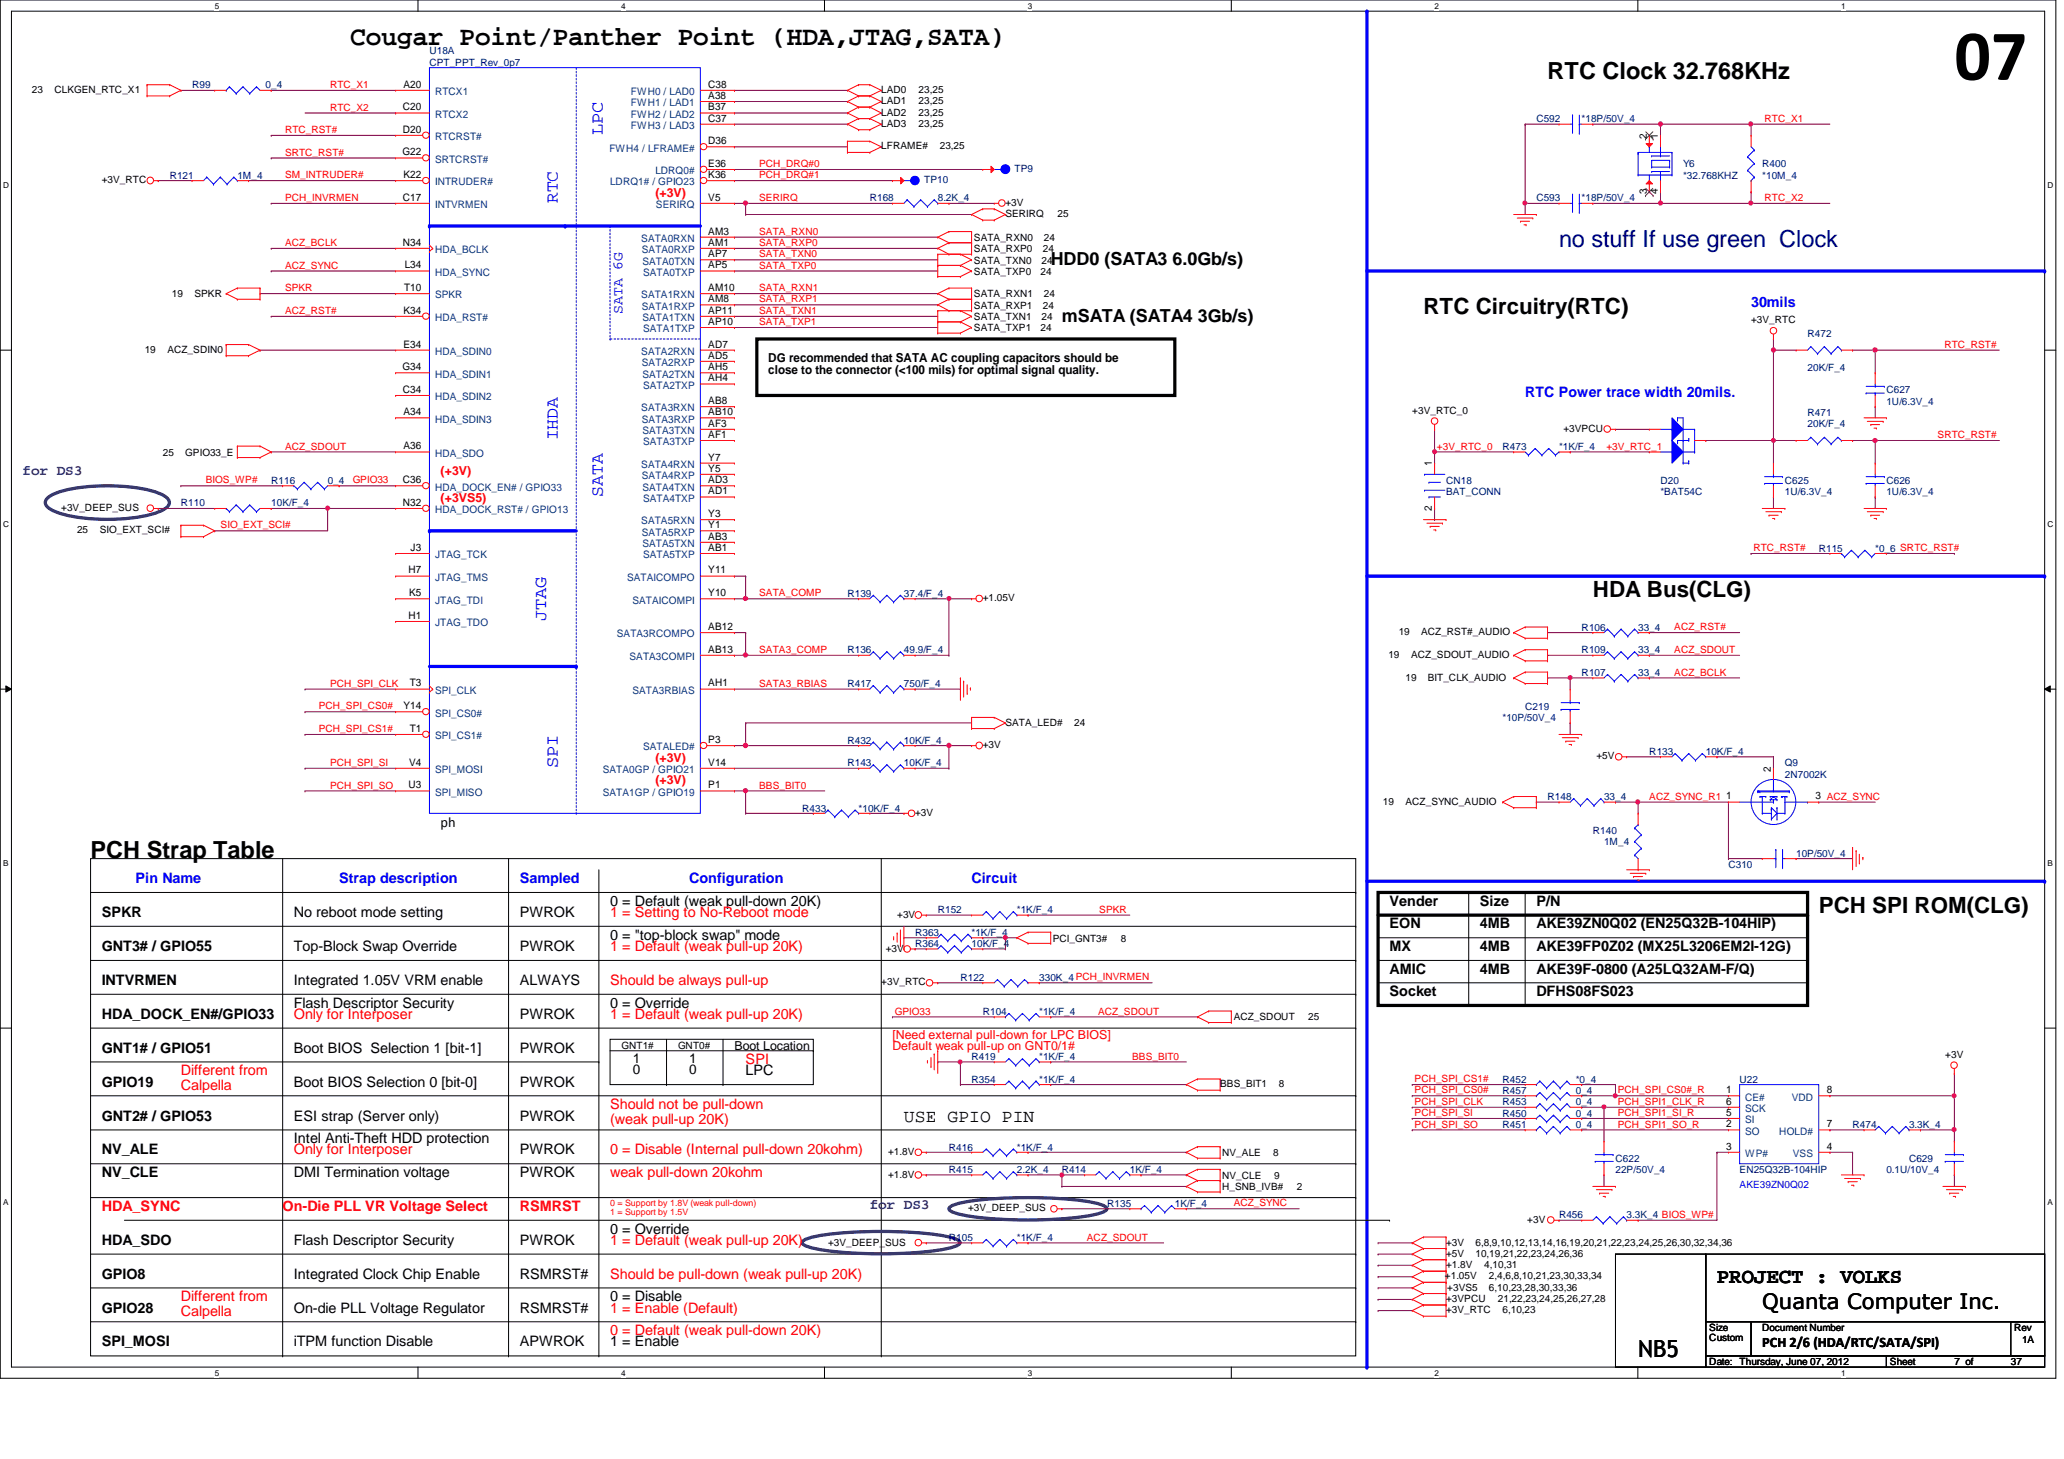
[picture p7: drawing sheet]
<svg xmlns="http://www.w3.org/2000/svg" width="297mm" height="210mm" viewBox="0 0 297 210" stroke-linecap="round" stroke-linejoin="round" font-family="sans-serif">
<defs><g id="words">
<text font-size="10.4" x="281.3" y="11.5">07</text>
<text font-size="3.9" x="50.4" y="6.5">Cougar Point/Panther Point (HDA,JTAG,SATA)</text>
<g font-size="3.4">
<text x="222.7" y="11.3">RTC Clock 32.768KHz</text>
<text x="13" y="123.4">PCH Strap Table</text>
<text x="235.8" y="195.2">NB5</text>
</g>
<text font-size="3.4" fill="#000080" x="224.4" y="35.6">no stuff If use green Clock</text>
<g font-size="3.2">
<text x="204.8" y="45.2">RTC Circuitry(RTC)</text>
<text x="229.2" y="85.9">HDA Bus(CLG)</text>
<text x="261.7" y="131.4">PCH SPI ROM(CLG)</text>
</g>
<g font-size="3">
<text x="247.1" y="184.6">PROJECT : VOLKS</text>
<text x="253.6" y="188.3">Quanta Computer Inc.</text>
</g>
<g font-size="2.6" fill="#00f">
<text x="86.7" y="19.5" transform="rotate(-90 86.7 19.5)">LPC</text>
<text x="80.3" y="29.3" transform="rotate(-90 80.3 29.3)">RTC</text>
<text x="80.3" y="63.4" transform="rotate(-90 80.3 63.4)">IHDA</text>
<text x="86.7" y="71.5" transform="rotate(-90 86.7 71.5)">SATA</text>
<text x="78.6" y="89.4" transform="rotate(-90 78.6 89.4)">JTAG</text>
<text x="80.3" y="110.5" transform="rotate(-90 80.3 110.5)">SPI</text>
</g>
<g font-size="2.6">
<text x="151.2" y="38.1">HDD0 (SATA3 6.0Gb/s)</text>
<text x="152.8" y="46.3">mSATA (SATA4 3Gb/s)</text>
<text x="130.1" y="161.4">USE GPIO PIN</text>
</g>
<g font-size="2.1" fill="#00f">
<text x="89.6" y="45.2" transform="rotate(-90 89.6 45.2)">SATA 6G</text>
<text x="252" y="44.2">30mils</text>
<text x="219.5" y="57.1">RTC Power trace width 20mils.</text>
<text x="19.5" y="127">Pin Name</text>
<text x="48.8" y="127">Strap description</text>
<text x="74.8" y="127">Sampled</text>
<text x="99.2" y="127">Configuration</text>
<text x="139.8" y="127">Circuit</text>
</g>
<g font-size="2.1" fill="#400080">
<text x="3.3" y="68.3">for DS3</text>
<text x="125.2" y="174">for DS3</text>
</g>
<g font-size="2.1">
<text x="63.4" y="119">ph</text>
<text x="14.6" y="132">SPKR</text>
<text x="42.3" y="132">No reboot mode setting</text>
<text x="74.8" y="132">PWROK</text>
<text x="87.8" y="130.3">0 = Default (weak pull-down 20K)</text>
<text x="200" y="130.3">Vender</text>
<text x="213" y="130.3">Size</text>
<text x="221.1" y="130.3">P/N</text>
<text x="14.6" y="136.8">GNT3# / GPIO55</text>
<text x="42.3" y="136.8">Top-Block Swap Override</text>
<text x="74.8" y="136.8">PWROK</text>
<text x="87.8" y="135.2">0 = &quot;top-block swap&quot; mode</text>
<text x="200" y="133.6">EON</text>
<text x="200" y="136.8">MX</text>
<text x="213" y="133.6">4MB</text>
<text x="213" y="136.8">4MB</text>
<text x="221.1" y="133.6">AKE39ZN0Q02 (EN25Q32B-104HIP)</text>
<text x="221.1" y="136.8">AKE39FP0Z02 (MX25L3206EM2I-12G)</text>
<text x="14.6" y="141.7">INTVRMEN</text>
<text x="42.3" y="141.7">Integrated 1.05V VRM enable</text>
<text x="74.8" y="141.7">ALWAYS</text>
<text x="200" y="140.1">AMIC</text>
<text x="200" y="143.3">Socket</text>
<text x="213" y="140.1">4MB</text>
<text x="221.1" y="143.3">DFHS08FS023</text>
<text x="221.1" y="140.1">AKE39F-0800 (A25LQ32AM-F/Q)</text>
<text x="14.6" y="146.6">HDA_DOCK_EN#/GPIO33</text>
<text x="42.3" y="144.9">Flash Descriptor Security</text>
<text x="74.8" y="146.6">PWROK</text>
<text x="87.8" y="144.9">0 = Override</text>
<text x="14.6" y="151.4">GNT1# / GPIO51</text>
<text x="42.3" y="151.4">Boot BIOS Selection 1 [bit-1]</text>
<text x="74.8" y="151.4">PWROK</text>
<text x="107.3" y="154.7">LPC</text>
<text x="14.6" y="156.3">GPIO19</text>
<text x="14.6" y="161.2">GNT2# / GPIO53</text>
<text x="42.3" y="156.3">Boot BIOS Selection 0 [bit-0]</text>
<text x="42.3" y="161.2">ESI strap (Server only)</text>
<text x="74.8" y="156.3">PWROK</text>
<text x="74.8" y="161.2">PWROK</text>
<text x="14.6" y="166.1">NV_ALE</text>
<text x="42.3" y="164.5">Intel Anti-Theft HDD protection</text>
<text x="74.8" y="166.1">PWROK</text>
<text x="14.6" y="169.3">NV_CLE</text>
<text x="42.3" y="169.3">DMI Termination voltage</text>
<text x="74.8" y="169.3">PWROK</text>
<text x="14.6" y="179.1">HDA_SDO</text>
<text x="42.3" y="179.1">Flash Descriptor Security</text>
<text x="74.8" y="179.1">PWROK</text>
<text x="87.8" y="177.5">0 = Override</text>
<text x="14.6" y="183.9">GPIO8</text>
<text x="42.3" y="183.9">Integrated Clock Chip Enable</text>
<text x="74.8" y="183.9">RSMRST#</text>
<text x="14.6" y="188.8">GPIO28</text>
<text x="42.3" y="188.8">On-die PLL Voltage Regulator</text>
<text x="74.8" y="188.8">RSMRST#</text>
<text x="87.8" y="187.2">0 = Disable</text>
<text x="14.6" y="193.7">SPI_MOSI</text>
<text x="42.3" y="193.7">iTPM function Disable</text>
<text x="74.8" y="193.7">APWROK</text>
<text x="87.8" y="193.7">1 = Enable</text>
<text x="253.6" y="193.8">PCH 2/6 (HDA/RTC/SATA/SPI)</text>
</g>
<g font-size="2.1" fill="#f00">
<text x="87.8" y="132">1 = Setting to No-Reboot mode</text>
<text x="87.8" y="136.8">1 = Default (weak pull-up 20K)</text>
<text x="87.8" y="141.7">Should be always pull-up</text>
<text x="42.3" y="146.6">Only for Interposer</text>
<text x="87.8" y="146.6">1 = Default (weak pull-up 20K)</text>
<text x="26" y="154.7">Different from</text>
<text x="107.3" y="153.1">SPI</text>
<text x="26" y="156.8">Calpella</text>
<text x="87.8" y="159.6">Should not be pull-down</text>
<text x="87.8" y="161.7">(weak pull-up 20K)</text>
<text x="42.3" y="166.1">Only for Interposer</text>
<text x="87.8" y="166.1">0 = Disable (Internal pull-down 20kohm)</text>
<text x="87.8" y="169.3">weak pull-down 20kohm</text>
<text x="14.6" y="174.2">HDA_SYNC</text>
<text x="40.7" y="174.2">On-Die PLL VR Voltage Select</text>
<text x="74.8" y="174.2">RSMRST</text>
<text x="87.8" y="179.1">1 = Default (weak pull-up 20K)</text>
<text x="87.8" y="183.9">Should be pull-down (weak pull-up 20K)</text>
<text x="26" y="187.2">Different from</text>
<text x="26" y="189.4">Calpella</text>
<text x="87.8" y="188.8">1 = Enable (Default)</text>
<text x="87.8" y="192.1">0 = Default (weak pull-down 20K)</text>
</g>
<g font-size="1.9">
<text x="91.1" y="154.6">0</text>
<text x="91.1" y="153">1</text>
<text x="99.2" y="154.6">0</text>
<text x="99.2" y="153">1</text>
</g>
<g font-size="1.8" fill="#f00">
<text x="94.3" y="28.3">(+3V)</text>
<text x="63.4" y="68.3">(+3V)</text>
<text x="63.4" y="72.2">(+3VS5)</text>
<text x="94.3" y="109.6">(+3V)</text>
<text x="94.3" y="112.8">(+3V)</text>
<text x="128.4" y="149.5">[Need external pull-down for LPC BIOS]</text>
<text x="128.4" y="151.1">Default weak pull-up on GNT0/1#</text>
</g>
<g font-size="1.8">
<text x="110.6" y="53.8">close to the connector (&lt;100 mils) for optimal signal quality.</text>
<text x="110.6" y="52">DG recommended that SATA AC coupling capacitors should be</text>
<text x="105.7" y="151.1">Boot Location</text>
</g>
<g font-size="1.5">
<text x="58" y="15.9">C20</text>
<text x="58.1" y="12.6">A20</text>
<text x="101.9" y="12.6">C38</text>
<text x="101.9" y="14.2">A38</text>
<text x="101.9" y="15.9">B37</text>
<text x="101.9" y="17.5">C37</text>
<text x="57.9" y="22.4">G22</text>
<text x="58" y="19.1">D20</text>
<text x="101.9" y="20.7">D36</text>
<text x="237" y="20" transform="rotate(-90 237 20)">2</text>
<text x="238.6" y="20" transform="rotate(-90 238.6 20)">1</text>
<text x="58" y="28.9">C17</text>
<text x="58.1" y="25.6">K22</text>
<text x="101.9" y="24">E36</text>
<text x="101.9" y="25.6">K36</text>
<text x="101.9" y="28.9">V5</text>
<text x="237" y="27.9" transform="rotate(-90 237 27.9)">3</text>
<text x="238.6" y="27.9" transform="rotate(-90 238.6 27.9)">4</text>
<text x="58" y="35.3">N34</text>
<text x="101.9" y="33.7">AM3</text>
<text x="101.9" y="35.3">AM1</text>
<text x="58.2" y="41.9">T10</text>
<text x="58.2" y="38.6">L34</text>
<text x="101.9" y="41.9">AM10</text>
<text x="101.9" y="38.6">AP5</text>
<text x="101.9" y="37">AP7</text>
<text x="58.1" y="45.1">K34</text>
<text x="101.9" y="46.7">AP10</text>
<text x="101.9" y="45.1">AP11</text>
<text x="101.9" y="43.5">AM8</text>
<text x="57.9" y="53.3">G34</text>
<text x="58.1" y="50">E34</text>
<text x="101.9" y="50">AD7</text>
<text x="101.9" y="53.3">AH5</text>
<text x="101.9" y="51.6">AD5</text>
<text x="58" y="56.5">C34</text>
<text x="58.1" y="59.7">A34</text>
<text x="101.9" y="58.1">AB8</text>
<text x="101.9" y="54.9">AH4</text>
<text x="101.9" y="59.7">AB10</text>
<text x="58.1" y="64.6">A36</text>
<text x="101.9" y="63">AF1</text>
<text x="101.9" y="61.4">AF3</text>
<text x="58" y="69.5">C36</text>
<text x="101.9" y="66.3">Y7</text>
<text x="101.9" y="71.1">AD1</text>
<text x="101.9" y="69.5">AD3</text>
<text x="101.9" y="67.9">Y5</text>
<text x="206.1" y="67.1" transform="rotate(-90 206.1 67.1)">1</text>
<text x="58" y="72.8">N32</text>
<text x="101.9" y="74.4">Y3</text>
<text x="101.9" y="77.6">AB3</text>
<text x="101.9" y="76">Y1</text>
<text x="206.1" y="73.4" transform="rotate(-90 206.1 73.4)">2</text>
<text x="58.8" y="82.5">H7</text>
<text x="59.1" y="79.2">J3</text>
<text x="101.9" y="79.2">AB1</text>
<text x="101.9" y="82.5">Y11</text>
<text x="58.8" y="89">H1</text>
<text x="58.9" y="85.8">K5</text>
<text x="101.9" y="85.8">Y10</text>
<text x="101.9" y="90.6">AB12</text>
<text x="101.9" y="93.9">AB13</text>
<text x="59" y="98.8">T3</text>
<text x="101.9" y="98.8">AH1</text>
<text x="58.1" y="102">Y14</text>
<text x="59" y="105.3">T1</text>
<text x="101.9" y="106.9">P3</text>
<text x="58.8" y="113.4">U3</text>
<text x="58.9" y="110.2">V4</text>
<text x="101.9" y="110.2">V14</text>
<text x="101.9" y="113.4">P1</text>
<text x="254.8" y="111" transform="rotate(-90 254.8 111)">2</text>
<text x="248.4" y="115">1</text>
<text x="261.3" y="115">3 ACZ_SYNC</text>
<text x="248.4" y="157.3">1</text>
<text x="248.4" y="158.9">6</text>
<text x="248.4" y="160.5">5</text>
<text x="262.9" y="157.3">8</text>
<text x="248.4" y="162.2">2</text>
<text x="248.4" y="165.4">3</text>
<text x="262.9" y="162.2">7</text>
<text x="262.9" y="165.4">4</text>
</g>
<g font-size="1.5" fill="#004080">
<text x="62.6" y="13.7">RTCX1</text>
<text x="62.6" y="16.9">RTCX2</text>
<text x="90.8" y="13.7">FWH0 / LAD0</text>
<text x="90.8" y="15.3">FWH1 / LAD1</text>
<text x="90.8" y="16.9">FWH2 / LAD2</text>
<text x="62.6" y="20.2">RTCRST#</text>
<text x="62.6" y="23.4">SRTCRST#</text>
<text x="87.7" y="21.8">FWH4 / LFRAME#</text>
<text x="90.8" y="18.5">FWH3 / LAD3</text>
<text x="62.6" y="29.9">INTVRMEN</text>
<text x="62.6" y="26.7">INTRUDER#</text>
<text x="87.8" y="26.7">LDRQ1# / GPIO23</text>
<text x="94.3" y="25.1">LDRQ0#</text>
<text x="94.4" y="29.9">SERIRQ</text>
<text x="92.3" y="34.8">SATA0RXN</text>
<text x="62.6" y="36.4">HDA_BCLK</text>
<text x="62.6" y="39.7">HDA_SYNC</text>
<text x="92.4" y="36.4">SATA0RXP</text>
<text x="92.5" y="38.1">SATA0TXN</text>
<text x="92.5" y="39.7">SATA0TXP</text>
<text x="62.6" y="46.2">HDA_RST#</text>
<text x="62.6" y="42.9">SPKR</text>
<text x="92.3" y="42.9">SATA1RXN</text>
<text x="92.4" y="44.5">SATA1RXP</text>
<text x="92.5" y="46.2">SATA1TXN</text>
<text x="92.5" y="47.8">SATA1TXP</text>
<text x="62.6" y="51.1">HDA_SDIN0</text>
<text x="92.3" y="51.1">SATA2RXN</text>
<text x="92.4" y="52.7">SATA2RXP</text>
<text x="62.6" y="54.3">HDA_SDIN1</text>
<text x="62.6" y="57.6">HDA_SDIN2</text>
<text x="92.3" y="59.2">SATA3RXN</text>
<text x="92.5" y="54.3">SATA2TXN</text>
<text x="92.5" y="55.9">SATA2TXP</text>
<text x="62.6" y="65.7">HDA_SDO</text>
<text x="62.6" y="60.8">HDA_SDIN3</text>
<text x="92.4" y="60.8">SATA3RXP</text>
<text x="92.5" y="62.4">SATA3TXN</text>
<text x="92.5" y="64.1">SATA3TXP</text>
<text x="62.6" y="70.6">HDA_DOCK_EN# / GPIO33</text>
<text x="92.3" y="67.3">SATA4RXN</text>
<text x="92.4" y="68.9">SATA4RXP</text>
<text x="92.5" y="70.6">SATA4TXN</text>
<text x="62.6" y="73.8">HDA_DOCK_RST# / GPIO13</text>
<text x="92.3" y="75.4">SATA5RXN</text>
<text x="92.4" y="77">SATA5RXP</text>
<text x="92.5" y="72.2">SATA4TXP</text>
<text x="62.6" y="80.3">JTAG_TCK</text>
<text x="62.6" y="83.6">JTAG_TMS</text>
<text x="90.3" y="83.6">SATAICOMPO</text>
<text x="92.5" y="78.7">SATA5TXN</text>
<text x="92.5" y="80.3">SATA5TXP</text>
<text x="62.6" y="86.8">JTAG_TDI</text>
<text x="91" y="86.8">SATAICOMPI</text>
<text x="62.6" y="90.1">JTAG_TDO</text>
<text x="88.8" y="91.7">SATA3RCOMPO</text>
<text x="90.6" y="95">SATA3COMPI</text>
<text x="62.6" y="99.8">SPI_CLK</text>
<text x="91" y="99.8">SATA3RBIAS</text>
<text x="62.6" y="103.1">SPI_CS0#</text>
<text x="62.6" y="106.3">SPI_CS1#</text>
<text x="92.5" y="107.9">SATALED#</text>
<text x="62.6" y="111.2">SPI_MOSI</text>
<text x="86.7" y="111.2">SATA0GP / GPIO21</text>
<text x="62.6" y="114.5">SPI_MISO</text>
<text x="86.7" y="114.5">SATA1GP / GPIO19</text>
<text x="251.2" y="158.3">CE#</text>
<text x="251.2" y="160">SCK</text>
<text x="251.2" y="161.6">SI</text>
<text x="257.8" y="158.3">VDD</text>
<text x="251.2" y="163.2">SO</text>
<text x="251.2" y="166.5">WP#</text>
<text x="256.1" y="163.2">HOLD#</text>
<text x="258" y="166.5">VSS</text>
</g>
<g font-size="1.4" fill="#000080">
<text x="61.8" y="7.8">U18A</text>
<text x="61.8" y="9.5">CPT_PPT_Rev_0p7</text>
<text x="27.6" y="12.7">R99</text>
<text x="38.2" y="12.7">0_4</text>
<text x="221.1" y="17.6">C592</text>
<text x="227.6" y="17.6">*18P/50V_4</text>
<text x="24.4" y="25.7">R121</text>
<text x="34.2" y="25.7">1M_4</text>
<text x="125.2" y="29">R168</text>
<text x="133" y="26.4">TP10</text>
<text x="135" y="29">8.2K_4</text>
<text x="146" y="24.8">TP9</text>
<text x="221.1" y="29">C593</text>
<text x="227.6" y="29">*18P/50V_4</text>
<text x="242.2" y="24.1">Y6</text>
<text x="242.2" y="25.7">*32.768KHZ</text>
<text x="253.6" y="24.1">R400</text>
<text x="253.6" y="25.7">*10M_4</text>
<text x="260.1" y="48.5">R472</text>
<text x="260.1" y="53.3">20K/F_4</text>
<text x="260.1" y="59.9">R471</text>
<text x="271.5" y="56.6">C627</text>
<text x="271.5" y="58.3">1U/6.3V_4</text>
<text x="216.2" y="64.7">R473</text>
<text x="224.4" y="64.7">*1K/F_4</text>
<text x="260.1" y="61.5">20K/F_4</text>
<text x="39" y="69.6">R116</text>
<text x="47.2" y="69.6">0_4</text>
<text x="208.1" y="69.6">CN18</text>
<text x="208.1" y="71.2">BAT_CONN</text>
<text x="239" y="69.6">D20</text>
<text x="239" y="71.2">*BAT54C</text>
<text x="256.9" y="69.6">C625</text>
<text x="256.9" y="71.2">1U/6.3V_4</text>
<text x="271.5" y="69.6">C626</text>
<text x="271.5" y="71.2">1U/6.3V_4</text>
<text x="26" y="72.9">R110</text>
<text x="39" y="72.9">10K/F_4</text>
<text x="261.7" y="79.4">R115</text>
<text x="269.9" y="79.4">*0_6 SRTC_RST#</text>
<text x="122" y="85.9">R139</text>
<text x="130.1" y="85.9">37.4/F_4</text>
<text x="122" y="94">R136</text>
<text x="130.1" y="94">49.9/F_4</text>
<text x="227.6" y="94">R109</text>
<text x="227.6" y="90.8">R106</text>
<text x="235.8" y="94">33_4</text>
<text x="235.8" y="90.8">33_4</text>
<text x="122" y="98.9">R417</text>
<text x="130.1" y="98.9">750/F_4</text>
<text x="227.6" y="97.2">R107</text>
<text x="235.8" y="97.2">33_4</text>
<text x="122" y="107">R432</text>
<text x="130.1" y="107">10K/F_4</text>
<text x="216.2" y="103.8">*10P/50V_4</text>
<text x="219.5" y="102.1">C219</text>
<text x="122" y="110.2">R143</text>
<text x="130.1" y="110.2">10K/F_4</text>
<text x="237.4" y="108.6">R133</text>
<text x="245.5" y="108.6">10K/F_4</text>
<text x="256.9" y="110.2">Q9</text>
<text x="256.9" y="111.9">2N7002K</text>
<text x="115.4" y="116.8">R433</text>
<text x="123.6" y="116.8">*10K/F_4</text>
<text x="222.7" y="115.1">R148</text>
<text x="230.8" y="115.1">33_4</text>
<text x="229.2" y="120">R140</text>
<text x="230.8" y="121.6">1M_4</text>
<text x="248.7" y="124.9">C310</text>
<text x="258.5" y="123.3">10P/50V_4</text>
<text x="135" y="131.4">R152</text>
<text x="146.3" y="131.4">*1K/F_4</text>
<text x="131.7" y="136.3">R364</text>
<text x="131.7" y="134.6">R363</text>
<text x="139.8" y="136.3">10K/F_4</text>
<text x="139.8" y="134.6">*1K/F_4</text>
<text x="138.2" y="141.1">R122</text>
<text x="149.6" y="141.1">330K_4 PCH_INVRMEN</text>
<text x="141.4" y="146">R104</text>
<text x="149.6" y="146">*1K/F_4</text>
<text x="139.8" y="155.8">R354</text>
<text x="139.8" y="152.5">R419</text>
<text x="149.6" y="155.8">*1K/F_4</text>
<text x="149.6" y="152.5">*1K/F_4</text>
<text x="216.2" y="155.8">R452</text>
<text x="226.8" y="155.8">*0_4</text>
<text x="250.4" y="155.8">U22</text>
<text x="216.2" y="159">R453</text>
<text x="216.2" y="160.7">R450</text>
<text x="216.2" y="157.4">R457</text>
<text x="226.8" y="159">0_4</text>
<text x="226.8" y="160.7">0_4</text>
<text x="226.8" y="157.4">0_4</text>
<text x="136.6" y="165.5">R416</text>
<text x="146.3" y="165.5">*1K/F_4</text>
<text x="216.2" y="162.3">R451</text>
<text x="226.8" y="162.3">0_4</text>
<text x="232.5" y="167.1">C622</text>
<text x="266.6" y="162.3">R474</text>
<text x="274.7" y="167.1">C629</text>
<text x="274.7" y="162.3">3.3K_4</text>
<text x="136.6" y="168.8">R415</text>
<text x="146.3" y="168.8">2.2K_4</text>
<text x="152.8" y="168.8">R414</text>
<text x="159.3" y="173.7">R135</text>
<text x="162.6" y="168.8">1K/F_4</text>
<text x="169.1" y="173.7">1K/F_4</text>
<text x="232.5" y="168.8">22P/50V_4</text>
<text x="250.4" y="168.8">EN25Q32B-104HIP</text>
<text x="271.5" y="168.8">0.1U/10V_4</text>
<text x="136.6" y="178.5">R105</text>
<text x="146.3" y="178.5">*1K/F_4</text>
<text x="224.4" y="175.3">R456</text>
<text x="234.1" y="175.3">3.3K_4 BIOS_WP#</text>
</g>
<g font-size="1.4">
<text x="4.6" y="13.4">23</text>
<text x="7.8" y="13.4">CLKGEN_RTC_X1</text>
<text x="126.8" y="15">LAD1</text>
<text x="126.8" y="16.6">LAD2</text>
<text x="126.8" y="13.4">LAD0</text>
<text x="132.2" y="15">23,25</text>
<text x="132.2" y="16.6">23,25</text>
<text x="132.2" y="13.4">23,25</text>
<text x="126.8" y="18.2">LAD3</text>
<text x="126.8" y="21.5">LFRAME#</text>
<text x="132.2" y="18.2">23,25</text>
<text x="135.3" y="21.5">23,25</text>
<text x="14.6" y="26.4">+3V_RTC</text>
<text x="144.7" y="29.6">+3V</text>
<text x="140.2" y="34.7">SATA_RXN0</text>
<text x="144.7" y="31.2">SERIRQ</text>
<text x="150.2" y="34.7">24</text>
<text x="152.2" y="31.2">25</text>
<text x="140.2" y="36.3">SATA_RXP0</text>
<text x="140.2" y="37.9">SATA_TXN0</text>
<text x="140.2" y="39.5">SATA_TXP0</text>
<text x="149.7" y="39.5">24</text>
<text x="149.9" y="37.9">24</text>
<text x="150.1" y="36.3">24</text>
<text x="24.7" y="42.8">19</text>
<text x="28" y="42.8">SPKR</text>
<text x="140.2" y="42.8">SATA_RXN1</text>
<text x="140.2" y="44.4">SATA_RXP1</text>
<text x="140.2" y="46.1">SATA_TXN1</text>
<text x="140.2" y="47.7">SATA_TXP1</text>
<text x="149.7" y="47.7">24</text>
<text x="149.9" y="46.1">24</text>
<text x="150.1" y="44.4">24</text>
<text x="150.2" y="42.8">24</text>
<text x="252" y="46.5">+3V_RTC</text>
<text x="20.8" y="50.8">19</text>
<text x="24.1" y="50.8">ACZ_SDIN0</text>
<text x="203.2" y="59.5">+3V_RTC_0</text>
<text x="23.4" y="65.5">25</text>
<text x="26.7" y="65.5">GPIO33_E</text>
<text x="225" y="62.1">+3VPCU</text>
<text x="8.8" y="73.5">+3V_DEEP_SUS</text>
<text x="11.1" y="76.8">25</text>
<text x="14.3" y="76.8">SIO_EXT_SCI#</text>
<text x="141.4" y="86.5">+1.05V</text>
<text x="199.8" y="94.7">19</text>
<text x="201.3" y="91.4">19</text>
<text x="203.1" y="94.7">ACZ_SDOUT_AUDIO</text>
<text x="204.5" y="91.4">ACZ_RST#_AUDIO</text>
<text x="202.3" y="97.9">19</text>
<text x="205.5" y="97.9">BIT_CLK_AUDIO</text>
<text x="141.4" y="107.7">+3V</text>
<text x="144.7" y="104.4">SATA_LED#</text>
<text x="154.6" y="104.4">24</text>
<text x="229.7" y="109.3">+5V</text>
<text x="131.7" y="117.4">+3V</text>
<text x="199" y="115.8">19</text>
<text x="202.3" y="115.8">ACZ_SYNC_AUDIO</text>
<text x="127.5" y="136.9">+3V</text>
<text x="129.1" y="132">+3V</text>
<text x="151.5" y="135.5">PCI_GNT3#</text>
<text x="161.3" y="135.5">8</text>
<text x="126.8" y="141.8">+3V_RTC</text>
<text x="177.5" y="146.8">ACZ_SDOUT</text>
<text x="188.3" y="146.8">25</text>
<text x="89.4" y="150.9">GNT1#</text>
<text x="97.6" y="150.9">GNT0#</text>
<text x="279.9" y="152.2">+3V</text>
<text x="175.6" y="156.4">BBS_BIT1</text>
<text x="184" y="156.4">8</text>
<text x="127.8" y="166.2">+1.8V</text>
<text x="175.9" y="166.3">NV_ALE</text>
<text x="183.2" y="166.3">8</text>
<text x="127.8" y="169.4">+1.8V</text>
<text x="175.9" y="169.6">NV_CLE</text>
<text x="175.9" y="171.2">H_SNB_IVB#</text>
<text x="183.4" y="169.6">9</text>
<text x="186.6" y="171.2">2</text>
<text x="119.2" y="179.2">+3V_DEEP_SUS</text>
<text x="139.3" y="174.3">+3V_DEEP_SUS</text>
<text x="208.1" y="179.2">+3V</text>
<text x="212.3" y="179.2">6,8,9,10,12,13,14,16,19,20,21,22,23,24,25,26,30,32,34,36</text>
<text x="219.8" y="175.9">+3V</text>
<text x="207.9" y="184.1">+1.05V</text>
<text x="208.1" y="182.4">+1.8V</text>
<text x="208.1" y="180.8">+5V</text>
<text x="208.3" y="185.7">+3VS5</text>
<text x="212.3" y="180.8">10,19,21,22,23,24,26,36</text>
<text x="213.6" y="182.4">4,10,31</text>
<text x="214.3" y="185.7">6,10,23,28,30,33,36</text>
<text x="214.3" y="184.1">2,4,6,8,10,21,23,30,33,34</text>
<text x="208.1" y="187.3">+3VPCU</text>
<text x="208.1" y="188.9">+3V_RTC</text>
<text x="215.6" y="187.3">21,22,23,24,25,26,27,28</text>
<text x="216.2" y="188.9">6,10,23</text>
<text x="246" y="191.5">Size</text>
<text x="253.6" y="191.5">Document Number</text>
<text x="289.9" y="191.5">Rev</text>
<text x="246" y="196.4">Date: Thursday, June 07, 2012</text>
<text x="246" y="193">Custom</text>
<text x="272" y="196.4">Sheet</text>
<text x="281.3" y="196.4">7 of</text>
<text x="289.4" y="196.4">37</text>
<text x="291" y="193.2">1A</text>
</g>
<g font-size="1.4" fill="#f00">
<text x="47.5" y="12.7">RTC_X1</text>
<text x="47.5" y="15.9">RTC_X2</text>
<text x="254" y="17.5">RTC_X1</text>
<text x="41" y="19.1">RTC_RST#</text>
<text x="41" y="22.4">SRTC_RST#</text>
<text x="41" y="25.7">SM_INTRUDER#</text>
<text x="41" y="28.9">PCH_INVRMEN</text>
<text x="109.3" y="28.9">SERIRQ</text>
<text x="109.3" y="24">PCH_DRQ#0</text>
<text x="109.3" y="25.7">PCH_DRQ#1</text>
<text x="254" y="28.9">RTC_X2</text>
<text x="41" y="35.4">ACZ_BCLK</text>
<text x="109.3" y="33.8">SATA_RXN0</text>
<text x="109.3" y="35.4">SATA_RXP0</text>
<text x="41" y="38.7">ACZ_SYNC</text>
<text x="41" y="41.9">SPKR</text>
<text x="109.3" y="37">SATA_TXN0</text>
<text x="109.3" y="38.7">SATA_TXP0</text>
<text x="109.3" y="41.9">SATA_RXN1</text>
<text x="41" y="45.2">ACZ_RST#</text>
<text x="109.3" y="43.5">SATA_RXP1</text>
<text x="109.3" y="45.2">SATA_TXN1</text>
<text x="109.3" y="46.8">SATA_TXP1</text>
<text x="279.8" y="50">RTC_RST#</text>
<text x="41" y="64.7">ACZ_SDOUT</text>
<text x="206.8" y="64.7">+3V_RTC_0</text>
<text x="231.2" y="64.7">+3V_RTC_1</text>
<text x="278.8" y="63">SRTC_RST#</text>
<text x="29.6" y="69.6">BIOS_WP#</text>
<text x="50.8" y="69.6">GPIO33</text>
<text x="31.7" y="76">SIO_EXT_SCI#</text>
<text x="252.3" y="79.3">RTC_RST#</text>
<text x="109.3" y="85.8">SATA_COMP</text>
<text x="109.3" y="93.9">SATA3_COMP</text>
<text x="241" y="90.7">ACZ_RST#</text>
<text x="241" y="93.9">ACZ_SDOUT</text>
<text x="47.5" y="98.8">PCH_SPI_CLK</text>
<text x="109.3" y="98.8">SATA3_RBIAS</text>
<text x="241" y="97.2">ACZ_BCLK</text>
<text x="45.9" y="102.1">PCH_SPI_CS0#</text>
<text x="45.9" y="105.3">PCH_SPI_CS1#</text>
<text x="47.5" y="110.2">PCH_SPI_SI</text>
<text x="47.5" y="113.5">PCH_SPI_SO</text>
<text x="109.3" y="113.5">BBS_BIT0</text>
<text x="237.4" y="115.1">ACZ_SYNC_R1</text>
<text x="158.2" y="131.3">SPKR</text>
<text x="128.8" y="146">GPIO33</text>
<text x="158" y="146">ACZ_SDOUT</text>
<text x="162.9" y="152.4">BBS_BIT0</text>
<text x="203.6" y="155.7">PCH_SPI_CS1#</text>
<text x="203.6" y="157.3">PCH_SPI_CS0#</text>
<text x="203.6" y="159">PCH_SPI_CLK</text>
<text x="203.6" y="160.6">PCH_SPI_SI</text>
<text x="232.8" y="159">PCH_SPI1_CLK_R</text>
<text x="232.8" y="160.6">PCH_SPI1_SI_R</text>
<text x="232.8" y="157.3">PCH_SPI_CS0#_R</text>
<text x="203.6" y="162.2">PCH_SPI_SO</text>
<text x="232.8" y="162.2">PCH_SPI1_SO_R</text>
<text x="177.5" y="173.6">ACZ_SYNC</text>
<text x="156.4" y="178.5">ACZ_SDOUT</text>
</g>
<text font-size="1.4" fill="#00f" x="250.4" y="170.9">AKE39ZN0Q02</text>
<g font-size="1.3" fill="#f00">
<text x="87.8" y="173.5">0 = Support by 1.8V (weak pull-down)</text>
<text x="87.8" y="174.8">1 = Support by 1.5V</text>
</g>
<g font-size="1.2">
<text x="30.9" y="1.2">5</text>
<text x="89.4" y="1.2">4</text>
<text x="147.9" y="1.2">3</text>
<text x="206.5" y="1.2">2</text>
<text x="265" y="1.2">1</text>
<text x=".5" y="27.1">D</text>
<text x="294.7" y="27.1">D</text>
<text x=".5" y="75.8">C</text>
<text x="294.7" y="75.8">C</text>
<text x=".5" y="124.6">B</text>
<text x="294.7" y="124.6">B</text>
<text x=".5" y="173.4">A</text>
<text x="294.7" y="173.4">A</text>
<text x="30.9" y="197.9">5</text>
<text x="89.4" y="197.9">4</text>
<text x="147.9" y="197.9">3</text>
<text x="206.5" y="197.9">2</text>
<text x="265" y="197.9">1</text>
</g>
</g></defs>
<path d="M0 0h295.9v198.3h-295.9zM1.6 1.6h292.7v195.1h-292.7z" fill="none" stroke="#000" stroke-width=".14"/>
<g fill="#fff">
<path d="M30.9 .2h.6v1.3h-.6z"/>
<path d="M30.9 196.8h.6v1.4h-.6z"/>
</g>
<path d="M60.2 0v1.6M60.2 196.7v1.6" fill="none" stroke="#000" stroke-width=".14"/>
<g fill="#fff">
<path d="M89.4 .2h.6v1.3h-.6z"/>
<path d="M89.4 196.8h.6v1.4h-.6z"/>
</g>
<path d="M118.7 0v1.6M118.7 196.7v1.6" fill="none" stroke="#000" stroke-width=".14"/>
<g fill="#fff">
<path d="M147.9 .2h.6v1.3h-.6z"/>
<path d="M147.9 196.8h.6v1.4h-.6z"/>
</g>
<path d="M177.2 0v1.6M177.2 196.7v1.6" fill="none" stroke="#000" stroke-width=".14"/>
<g fill="#fff">
<path d="M206.5 .2h.5v1.3h-.5z"/>
<path d="M206.5 196.8h.5v1.4h-.5z"/>
</g>
<path d="M235.7 0v1.6M235.7 196.7v1.6" fill="none" stroke="#000" stroke-width=".14"/>
<g fill="#fff">
<path d="M265 .2h.6v1.3h-.6z"/>
<path d="M265 196.8h.6v1.4h-.6z"/>
<path d="M.5 26h.8v1.3h-.8z"/>
<path d="M294.7 26h.8v1.3h-.8z"/>
<path d="M.5 74.8h.8v1.3h-.8z"/>
<path d="M294.7 74.8h.8v1.3h-.8z"/>
</g>
<path d="M0 50.4h1.6M294.3 50.4h1.6" fill="none" stroke="#000" stroke-width=".14"/>
<g fill="#fff">
<path d="M.5 123.5h.7v1.3h-.7z"/>
<path d="M294.7 123.5h.7v1.3h-.7z"/>
</g>
<path d="M0 99.1h1.6M.8 98.7l.8 .4-.8 .5zM294.3 99.1l.8-.4v.9zM294.3 99.1h1.6" fill="none" stroke="#000" stroke-width=".14"/>
<path d="M.8 98.7l.8 .4-.8 .5zM294.3 99.1l.8-.4v.9z" fill="#000"/>
<g fill="#fff">
<path d="M.5 172.3h.7v1.3h-.7z"/>
<path d="M294.7 172.3h.7v1.3h-.7z"/>
</g>
<path d="M0 147.9h1.6M294.3 147.9h1.6" fill="none" stroke="#000" stroke-width=".14"/>
<path d="M196.7 39v157.7" fill="none" stroke="#00f" stroke-width=".47"/>
<circle cx="196.7" cy="196.7" r=".23" fill="#00f"/>
<path d="M196.7 39h97.6" fill="none" stroke="#00f" stroke-width=".47"/>
<circle cx="294.3" cy="39" r=".23" fill="#00f"/>
<g fill="none" stroke="#000" stroke-width=".14">
<path d="M13 123.5h182.1v71.6h-182.1zM13 128.4h182.1M13 133.3h182.1M13 138.2h182.1M40.7 123.5v71.6M73.2 123.5v71.6M86.2 125.1v70M126.8 123.5v71.6M195.1 128.4h.1M195.1 133.3h.1M195.1 138.2h.1M13 152.8h73.2"/>
<path d="M13 143h182.1M13 147.9h182.1M13 157.6h182.1M86.2 152.8h.1M87.8 151.2h29.2M95.9 156h.1M95.9 149.5v6.5M104.1 156h.1M104.1 149.5v6.5M117 151.2h.1M195.1 143h.1M195.1 147.9h.1"/>
<path d="M195.1 157.6h.1M13 162.6h182.1M13 167.4h182.1M17.9 175.6h182.1M195.1 162.6h.1M195.1 167.4h.1M200 175.6h.1M13 185.3h182.1M13 180.4h182.1M40.7 195.1h.1M73.2 195.1h.1M86.2 195.1h.1"/>
<path d="M126.8 195.1h.1M195.1 185.3h.1M195.1 180.4h.1"/>
</g>
<path d="M196.7 126.8h97.6" fill="none" stroke="#00f" stroke-width=".47"/>
<circle cx="294.3" cy="126.8" r=".23" fill="#00f"/>
<path d="M13 190.2h182.1M195.1 190.2h.1" fill="none" stroke="#000" stroke-width=".14"/>
<path d="M196.7 82.9h97.6" fill="none" stroke="#00f" stroke-width=".47"/>
<circle cx="294.3" cy="82.9" r=".23" fill="#00f"/>
<path d="M87.8 149.5h29.2v6.5h-29.2z" fill="none" stroke="#000" stroke-width=".14"/>
<path d="M196.7 1.6v37.4" fill="none" stroke="#00f" stroke-width=".47"/>
<circle cx="196.7" cy="1.6" r=".23" fill="#00f"/>
<path d="M108.9 48.8h60.2v8.1h-60.2zM198.3 128.4h61.8v16.3h-61.8zM198.3 131.7h61.8" fill="none" stroke="#000" stroke-width=".47"/>
<path d="M198.3 134.9h61.8M198.3 138.2h61.8M211.4 128.4v16.3M219.5 128.4v16.3M260.1 134.9h.1M260.1 138.2h.1M198.3 141.4h61.8M211.4 144.7h.1M219.5 144.7h.1M260.1 141.4h.1M13 172.3h182.1M195.1 172.3h.1" fill="none" stroke="#000" stroke-width=".14"/>
<circle cx="260.1" cy="131.7" r=".23" fill="#000"/>
<path d="M7 71.5a11.9 11.9 0 0 1 5.6-1.5 26.3 26.3 0 0 1 10.1 .9 2.13 2.13 0 0 1 1.7 1.4 2.15 2.15 0 0 1-1.7 1.4 26.6 26.6 0 0 1-14.5 0 2.14 2.14 0 0 1-1.7-1.4l.1-.4zM115.6 178.5a12 12 0 0 1 5-1.1 65 65 0 0 1 15.7 .5l1.4 .4 .3 .2 .2 .3-.2 .2a12.5 12.5 0 0 1-5 1.1 63 63 0 0 1-15.7-.5l-1.4-.4-.3-.2-.2-.2zM136.7 173.7a12 12 0 0 1 5-1.1 65 65 0 0 1 15.8 .4l1.3 .4 .4 .3 .1 .2-.1 .2a12.5 12.5 0 0 1-5.1 1.1 63 63 0 0 1-15.7-.4l-1.4-.4-.3-.3-.1-.2z" fill="none" stroke="#400080" stroke-width=".47"/>
<g fill="none" stroke="#800040" stroke-width=".14">
<path d="M39 19.5h.1M39 19.5h17.9M105.7 13h.1M105.7 14.6h.1M105.7 16.3h.1M105.7 17.9h.1M105.7 13h16.3M105.7 14.6h16.3M105.7 16.3h16.3M105.7 17.9h16.3M22.8 26h.1M22.8 26h4.8"/>
<path d="M35.8 26h.1M35.8 26h21.1M39 35.7h.1M39 35.7h17.9M105.7 21.1h.1M105.7 21.1h16.3M107.3 29.3h.1M107.3 29.3h21.1M43.9 102.4h.1M43.9 102.4h13M148 131.7h.1M148 131.7h14.6"/>
<path d="M138.2 152.8h.1M138.2 156h.1M138.2 152.8h4.9M138.2 156h4.9M151.2 152.8h.1M151.2 156h.1M151.2 152.8h19.5M151.2 156h19.5M133.3 165.8h.1M133.3 165.8h6.5M148 165.8h.1M148 165.8h22.7"/>
</g>
<circle cx="107.3" cy="29.2" r=".31" fill="#f0f"/>
<circle cx="107.3" cy="29.2" r=".31" fill="none" stroke="#f0f" stroke-width=".14"/>
<g fill="none" stroke="#800040" stroke-width=".14">
<path d="M105.7 24.4h.1M105.7 26h.1M105.7 34.1h.1M105.7 35.7h.1M105.7 37.4h.1M105.7 39h.1M105.7 24.4h35.7M105.7 26h22.7M105.7 34.1h29.3M105.7 35.7h29.3M105.7 37.4h29.3M105.7 39h29.3"/>
<path d="M105.7 82.9h.1M105.7 86.1h.1M105.7 82.9h1.6M105.7 86.1h17.9M107.3 82.9h.1M107.3 86.1h.1M107.3 82.9v3.2"/>
</g>
<circle cx="107.3" cy="86.1" r=".31" fill="#f0f"/>
<circle cx="107.3" cy="86.1" r=".31" fill="none" stroke="#f0f" stroke-width=".14"/>
<path d="M105.7 94.3h.1M105.7 91h.1M105.7 94.3h17.9M105.7 91h1.6M107.3 91h.1M107.3 94.3h.1M107.3 91v3.3" fill="none" stroke="#800040" stroke-width=".14"/>
<circle cx="107.3" cy="94.2" r=".31" fill="#f0f"/>
<circle cx="107.3" cy="94.2" r=".31" fill="none" stroke="#f0f" stroke-width=".14"/>
<g fill="none" stroke="#800040" stroke-width=".14">
<path d="M39 39h.1M39 29.3h.1M39 22.7h.1M39 39h17.9M39 29.3h17.9M39 22.7h17.9M37.4 42.2h.1M37.4 50.4h.1M37.4 42.2h19.5M37.4 50.4h19.5M39 45.5h.1M39 45.5h17.9"/>
<path d="M39 65h.1M39 65h17.9M43.9 99.1h.1M43.9 99.1h13M105.7 99.1h.1M105.7 99.1h17.9M131.7 99.1h.1M131.7 99.1h6.5M43.9 105.7h.1M43.9 110.5h.1M43.9 113.8h.1M43.9 105.7h13"/>
<path d="M43.9 110.5h13M43.9 113.8h13M107.3 104h.1M107.3 104h32.5M130.1 134.9h.1M130.1 134.9h3.2M144.7 134.9h.1M144.7 134.9h1.6M148 169h.1M148 169h4.8M164.2 169h.1M164.2 169h6.5"/>
</g>
<circle cx="152.8" cy="169" r=".3" fill="#f0f"/>
<circle cx="152.8" cy="169" r=".3" fill="none" stroke="#f0f" stroke-width=".14"/>
<g fill="none" stroke="#800040" stroke-width=".14">
<path d="M255.2 50.4h.1M255.2 50.4h3.3M48.8 69.9h.1M48.8 69.9h8.1M255.2 63.4h.1M255.2 71.5h.1M255.2 63.4h3.3M255.2 63.4v3.2M255.2 71.5v1.7M266.6 63.4h.1M266.6 63.4h21.1M269.9 63.4h.1"/>
<path d="M269.9 63.4v3.2M152.8 169h.1M152.8 170.7h.1M152.8 169v1.7M152.8 170.7h17.9M152.8 169h3.3"/>
</g>
<circle cx="269.9" cy="63.4" r=".31" fill="#f0f"/>
<circle cx="269.9" cy="63.4" r=".31" fill="none" stroke="#f0f" stroke-width=".14"/>
<path d="M266.6 50.4h.1M266.6 50.4h3.3M269.9 50.4h.1M269.9 50.4v3.2M269.9 71.5h.1M269.9 71.5v1.7" fill="none" stroke="#800040" stroke-width=".14"/>
<circle cx="269.8" cy="50.4" r=".32" fill="#f0f"/>
<circle cx="269.8" cy="50.4" r=".32" fill="none" stroke="#f0f" stroke-width=".14"/>
<g fill="none" stroke="#800040" stroke-width=".14">
<path d="M255.2 48.8h.1M255.2 48.8v1.6M269.9 58.5h.1M269.9 50.4h.1M269.9 58.5v1.6M269.9 50.4h17.8M263.4 157.6h.1M263.4 157.6h17.9M230.8 169h.1M230.8 169v1.7M247.1 165.8h.1M247.1 165.8h1.6"/>
<path d="M266.6 165.8h.1M266.6 165.8v3.2"/>
</g>
<circle cx="281.2" cy="157.6" r=".3" fill="#f0f"/>
<circle cx="281.2" cy="157.6" r=".3" fill="none" stroke="#f0f" stroke-width=".14"/>
<g fill="none" stroke="#800040" stroke-width=".14">
<path d="M230.8 159.3h.1M230.8 159.3h17.9M281.3 154.4h.1M281.3 154.4v3.2M203.2 162.6h.1M203.2 162.6h16.3M224.4 175.6h.1M224.4 175.6h3.2M263.4 162.6h.1M263.4 165.8h.1M263.4 162.6h4.9M263.4 165.8h3.2"/>
<path d="M281.3 169h.1M281.3 169v1.7"/>
</g>
<circle cx="230.8" cy="159.3" r=".3" fill="#f0f"/>
<circle cx="230.8" cy="159.3" r=".3" fill="none" stroke="#f0f" stroke-width=".14"/>
<path d="M230.8 159.3h.1M230.8 159.3v4.9M227.6 162.6h.1M227.6 162.6h21.1M276.4 162.6h.1M276.4 162.6h4.9" fill="none" stroke="#800040" stroke-width=".14"/>
<circle cx="281.2" cy="162.5" r=".3" fill="#f0f"/>
<circle cx="281.2" cy="162.5" r=".3" fill="none" stroke="#f0f" stroke-width=".14"/>
<g fill="none" stroke="#800040" stroke-width=".14">
<path d="M222.7 91h.1M222.7 91h6.5M237.4 97.5h.1M237.4 91h.1M237.4 94.3h.1M237.4 97.5h13M237.4 91h13M237.4 94.3h13M107.3 104h.1M107.3 107.3h.1M107.3 104v3.3M107.3 107.3h16.3"/>
<path d="M203.2 157.6h.1M203.2 159.3h.1M203.2 157.6h16.3M203.2 159.3h16.3M227.6 159.3h.1M227.6 159.3h3.2M281.3 157.6h.1M281.3 157.6v5M203.2 160.9h.1M203.2 160.9h16.3M227.6 160.9h.1M227.6 160.9h21.1"/>
<path d="M235.8 175.6h.1M247.1 165.8h.1M247.1 165.8v9.8h-11.3"/>
</g>
<circle cx="107.3" cy="107.2" r=".32" fill="#f0f"/>
<circle cx="107.3" cy="107.2" r=".32" fill="none" stroke="#f0f" stroke-width=".14"/>
<g fill="none" stroke="#800040" stroke-width=".14">
<path d="M226 65h.1M226 65h11.4M105.7 107.3h.1M105.7 107.3h1.6M131.7 107.3h4.9M136.6 107.3h.1M133.3 131.7h.1M133.3 131.7h6.5M128.4 146.3h.1M128.4 146.3h14.7M135 141.4h.1M135 141.4h6.4"/>
<path d="M138.2 152.8h.1M138.2 152.8v3.2M151.2 146.3h.1M151.2 146.3h21.1"/>
</g>
<circle cx="138.2" cy="152.8" r=".3" fill="#f0f"/>
<circle cx="138.2" cy="152.8" r=".3" fill="none" stroke="#f0f" stroke-width=".14"/>
<path d="M255.2 50.4h.1M255.2 50.4v13M135 152.8h.1M135 152.8h3.2M133.3 169h.1M133.3 178.8h.1M133.3 169h6.5M133.3 178.8h6.5" fill="none" stroke="#800040" stroke-width=".14"/>
<circle cx="255.2" cy="63.4" r=".3" fill="#f0f"/>
<circle cx="255.2" cy="63.4" r=".3" fill="none" stroke="#f0f" stroke-width=".14"/>
<circle cx="255.2" cy="50.4" r=".31" fill="#f0f"/>
<circle cx="255.2" cy="50.4" r=".31" fill="none" stroke="#f0f" stroke-width=".14"/>
<g fill="none" stroke="#800040" stroke-width=".14">
<path d="M105.7 29.3h.1M105.7 29.3h1.6M107.3 30.9h.1M107.3 29.3h.1M107.3 30.9h32.5M107.3 29.3v1.6M136.6 29.3h.1M136.6 29.3h6.5M245.5 63.4h.1M245.5 63.4h9.7M252 79.6h.1M252 79.6h11.4"/>
<path d="M271.5 79.6h9.8M281.3 79.6h.1M141.4 134.9h.1M141.4 136.5h3.3M141.4 134.9h3.3M144.7 136.5h.1M144.7 134.9h.1M144.7 134.9v1.6"/>
</g>
<circle cx="144.7" cy="134.9" r=".3" fill="#f0f"/>
<circle cx="144.7" cy="134.9" r=".3" fill="none" stroke="#f0f" stroke-width=".14"/>
<g fill="none" stroke="#800040" stroke-width=".14">
<path d="M47.2 73.2h.1M47.2 73.2h9.7M131.7 94.3h4.9M131.7 86.1h4.9M136.6 86.1h.1M136.6 94.3h.1M222.7 94.3h.1M222.7 94.3h6.5M226 97.5h.1M226 97.5h3.2M105.7 110.5h17.9M123.6 110.5h.1"/>
<path d="M131.7 110.5h4.9M136.6 110.5h.1M136.6 107.3h.1M136.6 107.3v3.2M234.1 108.9h.1M234.1 108.9h4.9M235.8 115.4h.1M235.8 115.4h12.9M247.1 108.9h.1M247.1 108.9h8.1M248.7 115.4h.1M248.7 115.4v8.1"/>
<path d="M261.7 115.4h.1M261.7 115.4h8.2M131.7 136.5h.1M131.7 136.5h1.6M248.7 123.5h.1M248.7 123.5h4.9M258.5 123.5h.1M258.5 123.5h8.1M152.8 173.9h.1M152.8 173.9h9.8M170.7 173.9h.1M170.7 173.9h16.3"/>
</g>
<circle cx="235.7" cy="115.4" r=".31" fill="#f0f"/>
<circle cx="235.7" cy="115.4" r=".31" fill="none" stroke="#f0f" stroke-width=".14"/>
<path d="M136.6 86.1h.1M136.6 86.1v8.2" fill="none" stroke="#800040" stroke-width=".14"/>
<circle cx="136.6" cy="86.1" r=".3" fill="#f0f"/>
<circle cx="136.6" cy="86.1" r=".3" fill="none" stroke="#f0f" stroke-width=".14"/>
<path d="M136.6 86.1h3.2M139.8 86.1h.1M222.7 97.5h.1M222.7 97.5h3.3M226 97.5h.1M226 97.5v1.6M148 178.8h.1M148 178.8h19.5M281.3 162.6h.1M281.3 162.6v1.6" fill="none" stroke="#800040" stroke-width=".14"/>
<circle cx="226" cy="97.5" r=".3" fill="#f0f"/>
<circle cx="226" cy="97.5" r=".3" fill="none" stroke="#f0f" stroke-width=".14"/>
<path d="M107.3 113.8h.1M107.3 113.8h11.4M221.1 115.4h.1M221.1 115.4h3.3M226 104h.1M226 104v1.7M232.5 115.4h.1M232.5 115.4h3.3M235.8 115.4h.1M235.8 115.4v1.6" fill="none" stroke="#800040" stroke-width=".14"/>
<circle cx="107.3" cy="113.7" r=".31" fill="#f0f"/>
<circle cx="107.3" cy="113.7" r=".31" fill="none" stroke="#f0f" stroke-width=".14"/>
<g fill="none" stroke="#800040" stroke-width=".14">
<path d="M105.7 113.8h.1M105.7 113.8h1.6v3.2M107.3 117h.1M107.3 117h9.7M117 117h.1M125.2 117h4.9M130.1 117h.1M255.2 108.9h.1M255.2 108.9v1.6M149.6 141.4h.1M149.6 141.4h16.2M227.6 157.6h.1"/>
<path d="M227.6 156h.1M227.6 157.6h21.1M227.6 156h4.9M232.5 156h.1M232.5 157.6h.1M232.5 156v1.6M198.3 178.8h.1M198.3 178.8h4.9M198.3 180.4h.1M198.3 186.9h.1M198.3 188.6h.1M198.3 182h.1"/>
<path d="M198.3 183.7h.1M198.3 185.3h.1M198.3 180.4h4.9M198.3 186.9h4.9M198.3 188.6h4.9M198.3 182h4.9M198.3 183.7h4.9M198.3 185.3h4.9"/>
</g>
<circle cx="232.5" cy="157.6" r=".3" fill="#f0f"/>
<circle cx="232.5" cy="157.6" r=".3" fill="none" stroke="#f0f" stroke-width=".14"/>
<g fill="none" stroke="#800040" stroke-width=".14">
<path d="M39 13h.1M39 13h17.9M43.9 16.3h13M56.9 16.3h.1M22.8 73.2h.1M22.8 73.2h8.1M206.5 65h.1M206.5 65h11.3M206.5 61.8v3.2M232.5 61.8h.1M232.5 61.8h4.9M203.2 156h.1"/>
<path d="M203.2 156h16.3"/>
</g>
<circle cx="206.5" cy="65" r=".3" fill="#f0f"/>
<circle cx="206.5" cy="65" r=".3" fill="none" stroke="#f0f" stroke-width=".14"/>
<path d="M206.5 65h.1M206.5 74.8h.1M206.5 65v1.6M206.5 73.2v1.6M136.6 107.3h3.2M139.8 107.3h.1" fill="none" stroke="#800040" stroke-width=".14"/>
<circle cx="136.6" cy="107.2" r=".31" fill="#f0f"/>
<circle cx="136.6" cy="107.2" r=".31" fill="none" stroke="#f0f" stroke-width=".14"/>
<path d="M105.7 42.2h.1M105.7 43.9h.1M105.7 45.5h.1M105.7 47.1h.1M105.7 42.2h29.3M105.7 43.9h29.3M105.7 45.5h29.3M105.7 47.1h29.3M30.9 76.4h.1M47.2 73.2h.1M47.2 73.2v3.2h-16.3" fill="none" stroke="#800040" stroke-width=".14"/>
<circle cx="47.2" cy="73.1" r=".3" fill="#f0f"/>
<circle cx="47.2" cy="73.1" r=".3" fill="none" stroke="#f0f" stroke-width=".14"/>
<path d="M219.5 29.3h.1M219.5 29.3h4.9M39 73.2h.1M39 73.2h8.2" fill="none" stroke="#800040" stroke-width=".14"/>
<circle cx="219.5" cy="29.2" r=".3" fill="#f0f"/>
<circle cx="219.5" cy="29.2" r=".3" fill="none" stroke="#f0f" stroke-width=".14"/>
<path d="M219.5 17.9h.1M219.5 17.9v11.4M229.2 29.3h.1M239 27.6h.1M239 27.6v1.7h-9.8M252 29.3h.1M252 29.3h11.4" fill="none" stroke="#800040" stroke-width=".14"/>
<circle cx="252" cy="29.2" r=".3" fill="#f0f"/>
<circle cx="252" cy="29.2" r=".3" fill="none" stroke="#f0f" stroke-width=".14"/>
<path d="M252 17.9h.1M252 17.9h11.4" fill="none" stroke="#800040" stroke-width=".14"/>
<circle cx="252" cy="17.8" r=".31" fill="#f0f"/>
<circle cx="252" cy="17.8" r=".31" fill="none" stroke="#f0f" stroke-width=".14"/>
<path d="M219.5 17.9h.1M219.5 17.9h4.9M239 17.9h.1M239 17.9h13M252 17.9h.1M252 17.9v1.6M219.5 29.3h.1M219.5 29.3v1.6" fill="none" stroke="#800040" stroke-width=".14"/>
<circle cx="239" cy="17.8" r=".31" fill="#f0f"/>
<circle cx="239" cy="17.8" r=".31" fill="none" stroke="#f0f" stroke-width=".14"/>
<path d="M229.2 17.9h.1M229.2 17.9h9.8M239 17.9h.1M239 17.9v1.6M239 29.3h.1M239 29.3h13" fill="none" stroke="#800040" stroke-width=".14"/>
<circle cx="239" cy="29.2" r=".3" fill="#f0f"/>
<circle cx="239" cy="29.2" r=".3" fill="none" stroke="#f0f" stroke-width=".14"/>
<path d="M26 13h.1M26 13h4.9M252 27.6h.1M252 27.6v1.7M26 69.9h.1M26 69.9h14.7" fill="none" stroke="#800040" stroke-width=".14"/>
<g fill="none" stroke="#f00" stroke-width=".14">
<path d="M21.2 13.8h.1M21.2 12.2h.1M21.2 13.8h3.2M21.2 12.2h3.2M21.2 12.2v1.6M24.4 12.2h.1M24.4 13.8h.1M24.4 12.2l1.6 .8M26 13h.1M26 13l-1.6 .8M122 14.6h.1M122 16.3h.1"/>
<path d="M122 17.9h.1M122 13h.1M122 14.6l1.6 .8M122 16.3l1.6 .8M122 17.9l1.6 .8M122 13l1.6 .8M123.6 13.8h.1M123.6 15.4h.1M123.6 17.1h.1M123.6 18.7h.1M123.6 12.2h.1M123.6 13.8l-1.6 .8"/>
<path d="M123.6 13.8h1.6M123.6 15.4h1.6M123.6 15.4l-1.6 .9M123.6 17.1h1.6M123.6 17.1l-1.6 .8M123.6 18.7h1.6M123.6 12.2l-1.6 .8M123.6 12.2h1.6M125.2 13.8h.1M125.2 15.4h.1M125.2 17.1h.1M125.2 18.7h.1"/>
<path d="M125.2 12.2h.1M125.2 13.8l1.6 .8M125.2 15.4l1.6 .9M125.2 17.1l1.6 .8M125.2 12.2l1.6 .8M126.8 14.6h.1M126.8 16.3h.1M126.8 17.9h.1M126.8 13h.1M126.8 14.6l-1.6 .8M126.8 16.3l-1.6 .8M126.8 17.9l-1.6 .8"/>
<path d="M126.8 13l-1.6 .8M239 19.5h.1M239 19.5v1.6M22.1 26h.7M22.8 26h.1M122 21.9h.1M122 20.3h.1M122 20.3h3.2M122 21.9h3.2M122 20.3v1.6M125.2 20.3h.1M125.2 21.9h.1"/>
<path d="M125.2 20.3l1.6 .8M126.8 21.1h.1M126.8 21.1l-1.6 .8M135 34.1h.1M135 35.7h.1M135 38.2h.1M135 36.6h.1M135 39.8h.1M135 34.1l1.6 .8M135 36.6h4.8M135 35.7l1.6 .9M135 38.2h3.2"/>
<path d="M135 36.6v3.2M135 39.8h3.2M136.6 33.3h.1M136.6 34.9h.1M136.6 36.6h.1M136.6 33.3l-1.6 .8M136.6 33.3h3.2M136.6 34.9h3.2M136.6 34.9l-1.6 .8M138.2 36.6h.1M138.2 38.2h.1M138.2 39.8h.1"/>
<path d="M138.2 36.6l1.6 .8M138.2 38.2l1.6 .8M139.8 33.3h.1M139.8 34.9h.1M139.8 36.6h.1M139.8 37.4h.1M139.8 39h.1M139.8 30.9h.1M139.8 33.3v3.3M139.8 37.4l-1.6 .8M139.8 39l-1.6 .8M139.8 30.9l1.6 .8"/>
<path d="M141.4 30.1h.1M141.4 31.7h.1M141.4 30.1l-1.6 .8M141.4 30.1h1.7M141.4 31.7h1.7M143.1 30.1h.1M143.1 31.7h.1M143.1 29.3h.1M143.1 30.1l1.6 .8M143.1 29.3h.6M144.7 30.9h.1M144.7 30.9l-1.6 .8"/>
<path d="M217.8 30.9h3.3M218.4 31.4h2.2M218.8 31.8h.1M218.8 31.8h1.3M219.3 32.3h.3M219.6 32.3h.1M220.6 31.4h.1M221.1 30.9h.1M239 27.6h.1M239 26v1.6M32.6 42.2h.1M32.6 51.2h.1"/>
<path d="M32.6 49.6h.1M32.6 42.2l1.6 .9M32.6 49.6h3.2M32.6 51.2h3.2M32.6 49.6v1.6M34.2 41.4h.1M34.2 43.1h.1M34.2 41.4l-1.6 .8M34.2 41.4h3.2M34.2 43.1h3.2M35.8 49.6h.1M35.8 51.2h.1"/>
<path d="M35.8 49.6l1.6 .8M37.4 41.4h.1M37.4 43.1h.1M37.4 50.4h.1M37.4 41.4v1.7M37.4 50.4l-1.6 .8M135 42.2h.1M135 43.9h.1M135 46.3h.1M135 44.7h.1M135 47.9h.1M135 44.7v3.2"/>
<path d="M135 42.2l1.6 .9M135 44.7h4.8M135 43.9l1.6 .8M135 46.3h3.2M135 47.9h3.2M136.6 41.4h.1M136.6 43.1h.1M136.6 44.7h.1M136.6 41.4h3.2M136.6 43.1h3.2M136.6 41.4l-1.6 .8M136.6 43.1l-1.6 .8"/>
<path d="M138.2 44.7h.1M138.2 46.3h.1M138.2 47.9h.1M138.2 44.7l1.6 .8M138.2 46.3l1.6 .8M139.8 41.4h.1M139.8 43.1h.1M139.8 44.7h.1M139.8 45.5h.1M139.8 47.1h.1M139.8 41.4v3.3M139.8 45.5l-1.6 .8"/>
<path d="M139.8 47.1l-1.6 .8M255.2 48.8h.1M255.2 48.1v.7M22.1 73.2h.7M22.8 73.2h.1M26 77.2h.1M26 75.6h.1M26 75.6h3.3M26 77.2h3.3M26 75.6v1.6M29.3 75.6h.1M29.3 77.2h.1"/>
<path d="M29.3 75.6l1.6 .8M30.9 76.4h.1M30.9 76.4l-1.6 .8M34.2 64.2h.1M34.2 65.8h.1M34.2 64.2h3.2M34.2 64.2v1.6M34.2 65.8h3.2M37.4 64.2h.1M37.4 65.8h.1M37.4 64.2l1.6 .8M39 65h.1"/>
<path d="M39 65l-1.6 .8M204.8 74.8h3.3M205.4 75.3h2.2M205.8 75.7h.1M205.8 75.7h1.3M206.3 76.2h.3M206.5 61.8h.1M206.5 61.1v.7M206.6 76.2h.1M207.6 75.3h.1M208.1 74.8h.1M231.8 61.8h.7"/>
<path d="M232.5 61.8h.1M253.6 73.2h3.3M254.1 73.6h2.3M254.6 74.1h.1M254.6 74.1h1.3M255.1 74.6h.3M255.4 74.6h.1M256.4 73.6h.1M256.9 73.2h.1M268.3 60.1h3.2M268.3 73.2h3.2M268.7 60.6h2.3"/>
<path d="M268.7 73.6h2.3M269.2 61.1h.1M269.2 74.1h.1M269.2 61.1h1.3M269.2 74.1h1.3M269.7 61.6h.3M269.7 74.6h.3M270 61.6h.1M270 74.6h.1M271 60.6h.1M271 73.6h.1M271.5 60.1h.1"/>
<path d="M271.5 73.2h.1M138.2 97.5h.1M138.2 97.5v3.3M138.7 98h.1M138.7 98v2.3M139.2 99.8h.1M139.2 98.5v1.3M139.7 99h.1M139.7 99v.3M139.8 86.1h.1M139.8 86.1h.7M217.8 97.5h.1"/>
<path d="M217.8 91h.1M217.8 94.3h.1M217.8 97.5l1.7 .8M217.8 91l1.7 .8M217.8 94.3l1.7 .8M219.5 96.7h.1M219.5 98.3h.1M219.5 90.2h.1M219.5 91.8h.1M219.5 93.5h.1M219.5 95.1h.1M219.5 96.7l-1.7 .8"/>
<path d="M219.5 96.7h3.2M219.5 98.3h3.2M219.5 90.2l-1.7 .8M219.5 90.2h3.2M219.5 91.8h3.2M219.5 93.5l-1.7 .8M219.5 93.5h3.2M219.5 95.1h3.2M222.7 96.7h.1M222.7 98.3h.1M222.7 90.2h.1M222.7 91.8h.1"/>
<path d="M222.7 93.5h.1M222.7 95.1h.1M222.7 90.2v1.6M222.7 93.5v1.6M222.7 96.7v1.6M130.1 117h.1M130.1 117h.6M139.8 104.8h.1M139.8 103.2h.1M139.8 107.3h.1M139.8 103.2v1.6M139.8 103.2h3.3"/>
<path d="M139.8 104.8h3.3M139.8 107.3h.7M143.1 103.2h.1M143.1 104.8h.1M143.1 103.2l1.6 .8M144.7 104h.1M144.7 104l-1.6 .8M216.2 115.4h.1M216.2 115.4l1.6 .8M217.8 114.6h.1M217.8 116.2h.1M217.8 114.6l-1.6 .8"/>
<path d="M217.8 114.6h3.3M217.8 116.2h3.3M221.1 114.6h.1M221.1 116.2h.1M221.1 114.6v1.6M224.4 105.7h3.2M224.8 106.1h2.3M225.3 106.6h.1M225.3 106.6h1.3M225.8 107.1h.3M226.1 107.1h.1M227.1 106.1h.1"/>
<path d="M227.6 105.7h.1M233.5 108.9h.6M234.1 108.9h.1M128.6 135.1h.1M128.6 134.7v.4M129.1 134.2h.1M129.1 134.2v1.4M129.6 136.1h.1M129.6 133.8v2.3M130.1 136.5h.1M130.1 133.3v3.2M131.1 136.5h.6"/>
<path d="M131.7 136.5h.1M132.7 131.7h.6M133.3 131.7h.1M146.3 134.9h.1M146.3 134.9l1.7 .8M148 134.1h.1M148 135.7h.1M148 134.1l-1.7 .8M148 134.1h3.2M148 135.7h3.2M151.2 134.1h.1M151.2 135.7h.1"/>
<path d="M151.2 134.1v1.6M234.1 125.1h3.3M234.6 125.6h2.3M235.1 126.1h.1M235.1 126.1h1.3M235.6 126.6h.3M235.9 126.6h.1M236.9 125.6h.1M237.4 125.1h.1M266.6 121.9h.1M266.6 121.9v3.2M267.1 122.4h.1"/>
<path d="M267.1 122.4v2.3M267.6 124.2h.1M267.6 122.9v1.3M268.1 123.4h.1M268.1 123.4v.3M133.5 152.6h.1M133.5 152.6v.4M134 153.5h.1M134 152.1v1.4M134.3 141.4h.7M134.4 151.6h.1M134.4 151.6v2.3"/>
<path d="M135 151.2h.1M135 141.4h.1M135 151.2v3.2M170.7 156h.1M170.7 156l1.6 .8M172.3 155.2h.1M172.3 156.8h.1M172.3 146.3h.1M172.3 155.2l-1.6 .8M172.3 155.2h3.3M172.3 156.8h3.3M172.3 146.3l1.6 .8"/>
<path d="M173.9 145.5h.1M173.9 147.1h.1M173.9 145.5l-1.6 .8M173.9 145.5h3.3M173.9 147.1h3.3M175.6 155.2h.1M175.6 156.8h.1M175.6 155.2v1.6M177.2 145.5h.1M177.2 147.1h.1M177.2 145.5v1.6M281.3 154.4h.1"/>
<path d="M281.3 153.8v.6M132.7 165.8h.6M132.7 169h.6M132.7 178.8h.6M133.3 165.8h.1M133.3 169h.1M133.3 178.8h.1M152.2 173.9h.6M152.8 173.9h.1M170.7 165.8h.1M170.7 169h.1M170.7 170.7h.1"/>
<path d="M170.7 165.8l1.6 .8M170.7 169l1.6 .8M170.7 170.7l1.6 .8M172.3 165h.1M172.3 166.6h.1M172.3 168.2h.1M172.3 169.8h.1M172.3 171.5h.1M172.3 165l-1.6 .8M172.3 165h3.3M172.3 166.6h3.3M172.3 168.2l-1.6 .8"/>
<path d="M172.3 168.2h3.3M172.3 169.8h3.3M172.3 169.8l-1.6 .9M172.3 171.5h3.3M175.6 165h.1M175.6 166.6h.1M175.6 168.2h.1M175.6 169.8h.1M175.6 171.5h.1M175.6 165v1.6M175.6 168.2v3.3M203.2 178.8h.1"/>
<path d="M203.2 178.8l1.6 .8M204.8 179.6h.1M204.8 178h.1M204.8 179.6h3.3M204.8 178l-1.6 .8M204.8 178h3.3M204.8 179.6l-1.6 .8M208.1 178h.1M208.1 179.6h.1M208.1 178v11.4M223.7 175.6h.7M224.4 175.6h.1"/>
<path d="M229.2 170.7h3.3M229.7 171.2h2.3M230.2 171.7h.1M230.2 171.7h1.3M230.7 172.1h.3M231 172.1h.1M232 171.2h.1M232.5 170.7h.1M265 169h3.3M265.5 169.5h2.3M266 170h.1M266 170h1.3"/>
<path d="M266.4 170.5h.4M266.8 170.5h.1M267.8 169.5h.1M268.3 169h.1M279.6 170.7h3.3M280.1 171.2h2.3M280.6 171.7h.1M280.6 171.7h1.3M281.1 172.1h.3M281.4 172.1h.1M282.4 171.2h.1M282.9 170.7h.1"/>
<path d="M203.2 186.9h.1M203.2 188.6h.1M203.2 182h.1M203.2 185.3h.1M203.2 183.7h.1M203.2 180.4h.1M203.2 185.3l1.6 .8M203.2 186.9l1.6 .8M203.2 188.6l1.6 .8M203.2 182l1.6 .9M203.2 183.7l1.6 .8M203.2 180.4l1.6 .8"/>
<path d="M204.8 187.7h.1M204.8 186.1h.1M204.8 189.4h.1M204.8 182.9h.1M204.8 181.2h.1M204.8 184.5h.1M204.8 187.7h3.3M204.8 186.1l-1.6 .8M204.8 186.1h3.3M204.8 189.4h3.3M204.8 187.7l-1.6 .9M204.8 182.9h3.3"/>
<path d="M204.8 181.2l-1.6 .8M204.8 181.2h3.3M204.8 184.5l-1.6 .8M204.8 184.5h3.3M204.8 182.9l-1.6 .8M208.1 186.1h.1M208.1 187.7h.1M208.1 189.4h.1M208.1 181.2h.1M208.1 182.9h.1M208.1 184.5h.1"/>
<circle cx="21.6" cy="26" r=".48"/>
<circle cx="144.2" cy="29.2" r=".47"/>
<circle cx="255.2" cy="47.6" r=".47"/>
<circle cx="21.6" cy="73.1" r=".47"/>
<circle cx="206.4" cy="60.6" r=".47"/>
<circle cx="231.3" cy="61.7" r=".47"/>
<circle cx="140.9" cy="86.1" r=".47"/>
<circle cx="131.2" cy="117" r=".47"/>
<circle cx="140.9" cy="107.2" r=".48"/>
<circle cx="232.9" cy="108.9" r=".47"/>
<circle cx="130.5" cy="136.5" r=".47"/>
<circle cx="132.1" cy="131.6" r=".48"/>
<circle cx="133.8" cy="141.4" r=".47"/>
<circle cx="281.2" cy="153.2" r=".47"/>
<circle cx="132.2" cy="165.8" r=".47"/>
<circle cx="132.2" cy="169" r=".47"/>
<circle cx="132.2" cy="178.8" r=".47"/>
<circle cx="151.7" cy="173.9" r=".47"/>
<circle cx="223.2" cy="175.5" r=".47"/>
</g>
<path d="M232.5 180.4h13v16.3h-13zM245.5 180.4h48.8v9.8h-48.8zM245.5 190.2h6.5v4.9h-6.5zM245.5 195.1h26v1.6h-26zM252 190.2h42.3v4.9h-42.3zM271.5 195.1h22.8v1.6h-22.8zM289.4 190.2h4.9v4.9h-4.9z" fill="none" stroke="#000" stroke-width=".14"/>
<g fill="none" stroke="#00f" stroke-width=".14">
<path d="M235.8 25.2h.1M235.8 22.1h.1M235.8 21.9h.1M235.8 25.2h4.8M235.8 21.9v3.3M235.8 21.9h4.8M237.4 25.2h.1M237.4 21.1h.1M237.4 21.1v.8M237.4 25.2v.8M237.7 24h.1M237.7 23.1h.1"/>
<path d="M237.7 24.7h.1M237.7 22.4h.1M237.7 24h2.6M237.7 23.1v.9M237.7 23.1h2.6M237.7 24.7h2.6M237.7 22.4h2.6M239 24.7h.1M239 22.4h.1M239 21.1v1.3M239 24.7v1.3M240.3 24h.1"/>
<path d="M240.3 23.1h.1M240.3 23.1v.9M240.6 25.2h.1M240.6 21.9h.1M240.6 21.9v3.3"/>
</g>
<path d="M236.9 20.7h.9l-.4 .4z" fill="#f00"/>
<path d="M237.4 19.5h.1M237.4 19.5v1.6M236.9 20.7h.9l-.4 .4z" fill="none" stroke="#f00" stroke-width=".14"/>
<path d="M236.9 19l1 1M237.9 19l-1.1 1M236.8 20h.1M237.9 20h.1" fill="none" stroke="#804000" stroke-width=".14"/>
<path d="M236.9 26.5l.5-.5 .4 .5z" fill="#f00"/>
<g fill="none" stroke="#f00" stroke-width=".14">
<path d="M30.9 13h.1M30.9 13h1.7M37.4 13h1.6M39 13h.1M252 19.5h.1M252 19.5v1.6M27.6 26h.1M27.6 26h1.7M34.2 26h1.6M35.8 26h.1M128.4 29.3h.1M128.4 29.3h1.7"/>
<path d="M135 29.3h1.6M136.6 29.3h.1M224.4 29.3h.1M224.4 29.3h1.6M227.6 29.3h1.6M229.2 29.3h.1M236.9 26.5l.5-.5 .4 .5zM237.4 27.6h.1M237.4 26v1.6M252 27.6h.1M252 26v1.6M258.5 50.4h.1"/>
<path d="M258.5 50.4h1.6M265 50.4h1.6M266.6 50.4h.1M269.9 53.6h.1M269.9 58.5h.1M269.9 53.6v1.6M269.9 56.9v1.6M30.9 73.2h.1M30.9 73.2h1.7M37.4 73.2h1.6M39 73.2h.1M40.7 69.9h.1"/>
<path d="M40.7 69.9h1.6M47.2 69.9h1.6M48.8 69.9h.1M206.5 66.6h.1M206.5 73.2h.1M206.5 66.6v1.6M206.5 71.5v1.7M217.8 65h.1M217.8 65h1.7M224.4 65h1.6M226 65h.1M255.2 66.6h.1"/>
<path d="M255.2 71.5h.1M255.2 66.6v1.6M255.2 69.9v1.6M226 99.1h.1M226 99.1v1.7M229.2 97.5h.1M229.2 94.3h.1M229.2 91h.1M229.2 97.5h1.6M229.2 94.3h1.6M229.2 91h1.6M235.8 97.5h1.6"/>
<path d="M235.8 94.3h1.6M235.8 91h1.6M237.4 97.5h.1M237.4 94.3h.1M237.4 91h.1M123.6 107.3h.1M123.6 107.3h1.6M130.1 107.3h1.6M131.7 107.3h.1M226 104h.1M226 102.4v1.6M235.8 117h.1"/>
<path d="M235.8 117v1.7M248.7 115.4h.1M248.7 115.4h1.7M255.2 110.5h.1M255.2 110.5v1.6M260.1 115.4h1.6M261.7 115.4h.1M133.3 136.5h.1M133.3 134.9h.1M133.3 136.5h1.7M133.3 134.9h1.7M139.8 136.5h1.6"/>
<path d="M139.8 134.9h1.6M141.4 136.5h.1M141.4 134.9h.1M235.8 125.1h.1M235.8 123.5v1.6M143.1 156h.1M143.1 152.8h.1M143.1 156h1.6M143.1 152.8h1.6M149.6 156h1.6M149.6 152.8h1.6M151.2 156h.1"/>
<path d="M151.2 152.8h.1M219.5 159.3h.1M219.5 156h.1M219.5 157.6h.1M219.5 159.3h1.6M219.5 156h1.6M219.5 157.6h1.6M226 159.3h1.6M226 156h1.6M226 157.6h1.6M227.6 159.3h.1M227.6 156h.1"/>
<path d="M227.6 157.6h.1M139.8 178.8h.1M139.8 165.8h.1M139.8 178.8h1.6M139.8 165.8h1.6M146.3 178.8h1.7M146.3 165.8h1.7M148 178.8h.1M148 165.8h.1M219.5 160.9h.1M219.5 162.6h.1M219.5 160.9h1.6"/>
<path d="M219.5 162.6h1.6M226 160.9h1.6M226 162.6h1.6M227.6 160.9h.1M227.6 162.6h.1M227.6 175.6h.1M227.6 175.6h1.6M230.8 164.2h.1M230.8 169h.1M230.8 164.2v1.6M230.8 167.4v1.6M234.1 175.6h1.7"/>
<path d="M235.8 175.6h.1M281.3 164.2h.1M281.3 169h.1M281.3 164.2v1.6M281.3 167.4v1.6"/>
</g>
<path d="M236.8 28.2h.1M236.9 27.1l1 1.1M237.9 27.1l-1.1 1.1M237.9 28.2h.1" fill="none" stroke="#804000" stroke-width=".14"/>
<g fill="none" stroke="#00f" stroke-width=".14">
<path d="M32.6 13h.1M33 12.5h.1M33 12.5l1 1M33 12.5l-.4 .5M34 13.5h.1M35 12.5h.1M35 12.5l.9 1M35 12.5l-1 1M35.9 13.5h.1M36.9 12.5h.1M36.9 12.5l.5 .5M36.9 12.5l-1 1"/>
<path d="M29.8 25.5h.1M29.8 25.5l-.5 .5M29.8 25.5l.9 1M30.7 26.5h.1M31.7 25.5h.1M31.7 25.5l-1 1M31.7 25.5l1 1M32.7 26.5h.1M33.7 25.5h.1M33.7 25.5l-1 1M33.7 25.5l.5 .5M34.2 26h.1"/>
<path d="M130.6 28.7h.1M130.6 28.7l-.5 .6M130.6 28.7l.9 1M131.5 29.7h.1M132.5 28.7h.1M132.5 28.7l-1 1M132.5 28.7l1 1M133.5 29.7h.1M134.4 28.7h.1M134.4 28.7l-.9 1M134.4 28.7l.6 .6M135 29.3h.1"/>
<path d="M226 29.3h.3M226.3 29.3h.1M226.3 27.9h.1M226.3 27.9v2.7M227.3 30.6h.1M227.3 29.3h.1M227.3 29.3h.3M227.3 27.9v2.7M251.5 22.6h.1M251.5 24.5h.1M251.5 22.6l1 .9M251.5 24.5l1 1"/>
<path d="M252 26h.1M252 21.1l.5 .5M252.5 21.6h.1M252.5 23.5h.1M252.5 25.5h.1M252.5 21.6l-1 1M252.5 23.5l-1 1M252.5 25.5l-.5 .5M260.6 49.9h.1M260.6 49.9l-.5 .5M260.6 49.9l1 1M261.6 50.9h.1"/>
<path d="M262.5 49.9h.1M262.5 49.9l-.9 1M262.5 49.9l1 1M263.5 50.9h.1M264.5 49.9h.1M264.5 49.9l-1 1M264.5 49.9l.5 .5M265 50.4h.1M268.6 56.6h.1M268.6 56.6h2.6M268.6 55.6h2.6M269.9 55.6h.1"/>
<path d="M269.9 56.6h.1M269.9 55.2v.4M269.9 56.6v.3M271.2 55.6h.1M32.6 73.2h.1M32.6 73.2l.4 .4M33 73.6h.1M34 72.6h.1M34 72.6l1 1M34 72.6l-1 1M35 73.6h.1M35.9 72.6h.1"/>
<path d="M35.9 72.6l1 1M35.9 72.6l-.9 1M36.9 73.6h.1M37.4 73.2l-.5 .4M42.3 69.9h.1M42.3 69.9l.5 .5M42.8 70.4h.1M43.8 69.4h.1M43.8 69.4l.9 1M43.8 69.4l-1 1M44.7 70.4h.1M45.7 69.4h.1"/>
<path d="M45.7 69.4l1 1M45.7 69.4l-1 1M46.7 70.4h.1M47.2 69.9l-.5 .5M205 68.2h.1M205 70.5h.1M205 68.2h2.9M205 70.5h2.9M205.7 71.5h.1M205.7 69.4h.1M205.7 71.5h1.6M205.7 69.4h1.6"/>
<path d="M219.5 65l.5 .5M220 65.5h.1M220.9 64.5h.1M220.9 64.5l-.9 1M220.9 64.5l1 1M221.9 65.5h.1M222.9 64.5h.1M222.9 64.5l-1 1M222.9 64.5l1 1M223.9 65.5h.1M224.4 65h.1M224.4 65l-.5 .5"/>
<path d="M254 69.6h.1M254 69.6h2.5M254 68.6h2.5M255.2 68.6h.1M255.2 69.6h.1M255.2 68.2v.4M255.2 69.6v.3M256.5 68.6h.1M231.3 97h.1M231.3 93.8h.1M231.3 90.5h.1M231.3 97l-.5 .5"/>
<path d="M231.3 97l1 1M231.3 93.8l-.5 .5M231.3 93.8l1 .9M231.3 90.5l-.5 .5M231.3 90.5l1 1M232.3 98h.1M232.3 94.7h.1M232.3 91.5h.1M233.3 97h.1M233.3 93.8h.1M233.3 90.5h.1M233.3 97l-1 1"/>
<path d="M233.3 97l1 1M233.3 93.8l-1 .9M233.3 93.8l1 .9M233.3 90.5l-1 1M233.3 90.5l1 1M234.3 98h.1M234.3 94.7h.1M234.3 91.5h.1M235.2 97h.1M235.2 93.8h.1M235.2 90.5h.1M235.2 97l-.9 1"/>
<path d="M235.2 97l.6 .5M235.2 93.8l-.9 .9M235.2 93.8l.6 .5M235.2 90.5l-.9 1M235.2 90.5l.6 .5M235.8 97.5h.1M235.8 94.3h.1M235.8 91h.1M125.7 106.8h.1M125.7 106.8l-.5 .5M125.7 106.8l1 1M126.7 107.8h.1"/>
<path d="M127.6 106.8h.1M127.6 106.8l-.9 1M127.6 106.8l1 1M128.6 107.8h.1M129.6 106.8h.1M129.6 106.8l-1 1M129.6 106.8l.5 .5M130.1 107.3h.1M224.7 102.1h.1M224.7 101.1h2.6M224.7 102.1h2.6M226 102.1h.1"/>
<path d="M226 101.1h.1M226 100.8v.3M226 102.1v.3M227.3 101.1h.1M235.2 119.1h.1M235.2 119.1l1 1M235.8 118.7h.1M235.8 118.7l-.6 .4M250.4 115.4h4.8M253 113.9h.1M253 113.8h.1M253 113.8h4.5v.1"/>
<path d="M253 113.9h4.5M253 113.8v.1M253.1 113.8h.1M253.3 113.9h.1M253.3 114.6h.1M253.3 114.6h.8M253.4 114.6h.1M253.6 117h.1M253.6 114.6h.1M253.6 117h1.3M253.6 114.6v2.4M254.1 114.6h.1"/>
<path d="M254.8 115.1h.1M254.8 114.6h.1M254.8 115.1h.9M254.8 114.6h.9M254.9 117h.1M254.9 117.9h.1M254.9 116.4h.1M254.9 116.2h.1M254.9 116.5h.1M254.9 114.9h.1M254.9 116.2v1.7M254.9 116.2l.8 .8"/>
<path d="M255.2 115.4h.1M255.2 113.8h.1M255.2 114.6h.1M255.2 115.1h.1M255.2 112.1v1.7M255.2 115.1v.3M255.2 114.6l-.4 .5M255.2 114.6l.5 .5M255.7 117h.1M255.7 115.1h.1M255.7 114.6h.1M255.7 117.9h.1"/>
<path d="M255.7 116.2h.1M255.7 117h1.2M255.7 117l-.8 .9M255.7 116.2v1.7M256.4 114.6h.1M256.4 114.6h.8M256.5 114.6h.1M256.9 114.6h.1M256.9 117h.1M256.9 115.4h3.2M256.9 114.6v2.4M257.2 114.6h.1"/>
<path d="M257.5 113.9h.1M260.1 115.4h.1M135.4 136.1h.1M135.4 134.4h.1M135.4 136.1l-.4 .4M135.4 136.1l1 .9M135.4 134.4l-.4 .5M135.4 134.4l1 1M136.4 137h.1M136.4 135.4h.1M137.4 136.1h.1M137.4 134.4h.1"/>
<path d="M137.4 136.1l-1 .9M137.4 136.1l.9 .9M137.4 134.4l-1 1M137.4 134.4l.9 1M138.3 137h.1M138.3 135.4h.1M139.3 136.1h.1M139.3 134.4h.1M139.3 136.1l-1 .9M139.3 136.1l.5 .4M139.3 134.4l-1 1M139.3 134.4l.5 .5"/>
<path d="M139.8 136.5h.1M139.8 134.9h.1M235.2 123h.1M235.2 121.1h.1M235.2 123l.6 .5M235.2 121.1l1 .9M236.2 122h.1M236.2 120.1h.1M236.2 122l-1 1M236.2 120.1l-1 1M145.2 155.5h.1M145.2 152.3h.1"/>
<path d="M145.2 155.5l-.5 .5M145.2 155.5l1 1M145.2 152.3l-.5 .5M145.2 152.3l1 1M146.2 156.5h.1M146.2 153.3h.1M147.1 155.5h.1M147.1 152.3h.1M147.1 155.5l-.9 1M147.1 155.5l1 1M147.1 152.3l-.9 1M147.1 152.3l1 1"/>
<path d="M148.1 156.5h.1M148.1 153.3h.1M149.1 155.5h.1M149.1 152.3h.1M149.1 155.5l-1 1M149.1 155.5l.5 .5M149.1 152.3l-1 1M149.1 152.3l.5 .5M149.6 156h.1M149.6 152.8h.1M221.1 159.3h.1M221.1 156h.1"/>
<path d="M221.1 157.6h.1M221.6 158.8h.1M221.6 155.5h.1M221.6 157.2h.1M221.6 158.8l1 1M221.6 158.8l-.5 .5M221.6 155.5l1 1M221.6 155.5l-.5 .5M221.6 157.2l1 1M221.6 157.2l-.5 .4M222.6 159.8h.1M222.6 156.5h.1"/>
<path d="M222.6 158.2h.1M223.6 158.8h.1M223.6 155.5h.1M223.6 157.2h.1M223.6 158.8l.9 1M223.6 158.8l-1 1M223.6 155.5l.9 1M223.6 155.5l-1 1M223.6 157.2l.9 1M223.6 157.2l-1 1M224.5 159.8h.1M224.5 156.5h.1"/>
<path d="M224.5 158.2h.1M225.5 158.8h.1M225.5 155.5h.1M225.5 157.2h.1M225.5 158.8l.5 .5M225.5 158.8l-1 1M225.5 155.5l.5 .5M225.5 155.5l-1 1M225.5 157.2l.5 .4M225.5 157.2l-1 1M141.9 178.3h.1M141.9 165.3h.1"/>
<path d="M141.9 178.3l-.5 .5M141.9 178.3l1 1M141.9 165.3l-.5 .5M141.9 165.3l1 1M142.9 179.3h.1M142.9 166.3h.1M143.9 178.3h.1M143.9 165.3h.1M143.9 178.3l-1 1M143.9 178.3l1 1M143.9 165.3l-1 1M143.9 165.3l1 1"/>
<path d="M144.9 179.3h.1M144.9 166.3h.1M145.8 178.3h.1M145.8 165.3h.1M145.8 178.3l-.9 1M145.8 178.3l.5 .5M145.8 165.3l-.9 1M145.8 165.3l.5 .5M146.3 178.8h.1M146.3 165.8h.1M221.1 160.9h.1M221.1 162.6h.1"/>
<path d="M221.6 160.4h.1M221.6 162.1h.1M221.6 160.4l1 1M221.6 160.4l-.5 .5M221.6 162.1l1 .9M221.6 162.1l-.5 .5M222.6 161.4h.1M222.6 163h.1M223.6 160.4h.1M223.6 162.1h.1M223.6 160.4l.9 1M223.6 160.4l-1 1"/>
<path d="M223.6 162.1l.9 .9M223.6 162.1l-1 .9M224.5 161.4h.1M224.5 163h.1M225.5 160.4h.1M225.5 162.1h.1M225.5 160.4l.5 .5M225.5 160.4l-1 1M225.5 162.1l.5 .5M225.5 162.1l-1 .9M229.6 167.1h.1M229.6 167.1h2.6"/>
<path d="M229.6 166.1h2.6M229.7 175h.1M229.7 175l-.5 .6M229.7 175l1 1M230.7 176h.1M230.8 166.1h.1M230.8 167.1h.1M230.8 165.8v.3M230.8 167.1v.3M231.7 175h.1M231.7 175l-1 1M231.7 175l1 1"/>
<path d="M232.2 166.1h.1M232.7 176h.1M233.6 175h.1M233.6 175l-.9 1M233.6 175l.5 .6M234.1 175.6h.1M279.9 167.1h.1M279.9 167.1h2.7M279.9 166.1h2.7M281.3 166.1h.1M281.3 167.1h.1M281.3 165.8v.3"/>
<path d="M281.3 167.1v.3M282.6 166.1h.1"/>
<circle cx="255.2" cy="115.4" r="3.2"/>
</g>
<circle cx="131.7" cy="26" r=".62" fill="#00f"/>
<g fill="none" stroke="#00f" stroke-width=".14">
<path d="M130.1 26h1M131.1 26h.1"/>
<circle cx="131.7" cy="26" r=".62"/>
</g>
<path d="M129.6 25.5l.5 .5-.5 .5z" fill="#f00"/>
<path d="M128.4 26h.1M128.4 26h1.7M129.6 25.5l.5 .5-.5 .5zM263.4 79.6h.1M263.4 79.6h1.6M269.9 79.6h1.6M271.5 79.6h.1M156.1 169h.1M156.1 169h1.6M162.6 169h1.6M164.2 169h.1" fill="none" stroke="#f00" stroke-width=".14"/>
<g fill="none" stroke="#00f" stroke-width=".14">
<path d="M265 79.6h.1M265 79.6l.5 .5M266.4 79.2h.1M266.4 79.2l1 .9M266.4 79.2l-.9 .9M268.4 79.2h.1M268.4 79.2l1 .9M268.4 79.2l-1 .9M269.9 79.6l-.5 .5M265.5 80.1h.1M267.4 80.1h.1M269.4 80.1h.1"/>
<path d="M158.2 168.6h.1M158.2 168.6l-.5 .4M158.2 168.6l1 .9M159.2 169.5h.1M160.1 168.6h.1M160.1 168.6l-.9 .9M160.1 168.6l1 .9M161.1 169.5h.1M162.1 168.6h.1M162.1 168.6l-1 .9M162.1 168.6l.5 .4M162.6 169h.1"/>
</g>
<circle cx="144.7" cy="24.3" r=".64" fill="#00f"/>
<g fill="none" stroke="#00f" stroke-width=".14">
<path d="M143.1 24.4h1M144.1 24.4h.1"/>
<circle cx="144.7" cy="24.3" r=".64"/>
</g>
<path d="M142.6 23.9l.5 .5-.5 .4z" fill="#f00"/>
<g fill="none" stroke="#f00" stroke-width=".14">
<path d="M141.4 24.4h.1M141.4 24.4h1.7M142.6 23.9l.5 .5-.5 .4zM269.9 66.6h.1M269.9 71.5h.1M269.9 66.6v1.6M269.9 69.9v1.6M123.6 94.3h.1M123.6 86.1h.1M123.6 94.3h1.6M123.6 86.1h1.6M130.1 94.3h1.6"/>
<path d="M130.1 86.1h1.6M131.7 94.3h.1M131.7 86.1h.1"/>
</g>
<g fill="none" stroke="#00f" stroke-width=".14">
<path d="M268.6 69.6h.1M268.6 69.6h2.6M268.6 68.6h2.6M269.9 68.6h.1M269.9 69.6h.1M269.9 68.2v.4M269.9 69.6v.3M271.2 68.6h.1M125.7 93.8h.1M125.7 85.6h.1M125.7 93.8l-.5 .5M125.7 93.8l1 .9"/>
<path d="M125.7 85.6l-.5 .5M125.7 85.6l1 1M126.7 94.7h.1M126.7 86.6h.1M127.6 93.8h.1M127.6 85.6h.1M127.6 93.8l-.9 .9M127.6 93.8l1 .9M127.6 85.6l-.9 1M127.6 85.6l1 1M128.6 94.7h.1M128.6 86.6h.1"/>
<path d="M129.6 93.8h.1M129.6 85.6h.1M129.6 93.8l-1 .9M129.6 93.8l.5 .5M129.6 85.6l-1 1M129.6 85.6l.5 .5M130.1 94.3h.1M130.1 86.1h.1"/>
</g>
<path d="M82.9 9.7v107.3M82.9 117h.1" fill="none" stroke="#00f" stroke-width=".14" stroke-dasharray=".3 .3"/>
<path d="M61.8 32.5h19.5" fill="none" stroke="#00f" stroke-width=".47"/>
<circle cx="61.8" cy="32.5" r=".23" fill="#00f"/>
<path d="M61.8 9.7h39v107.3h-39z" fill="none" stroke="#00f" stroke-width=".14"/>
<path d="M61.8 95.9h21.1" fill="none" stroke="#00f" stroke-width=".47"/>
<circle cx="82.9" cy="95.9" r=".23" fill="#00f"/>
<path d="M81.3 32.5h19.5" fill="none" stroke="#00f" stroke-width=".47"/>
<circle cx="81.3" cy="32.5" r=".23" fill="#00f"/>
<path d="M61.8 76.4h21.1" fill="none" stroke="#00f" stroke-width=".47"/>
<circle cx="61.8" cy="76.4" r=".23" fill="#00f"/>
<path d="M87.8 32.5v16.3M87.8 48.8h.1M100.8 48.8h-13" fill="none" stroke="#00f" stroke-width=".14" stroke-dasharray=".3 .3"/>
<path d="M56.9 13h.1M56.9 16.3h.1M56.9 13h4.9M56.9 16.3h4.9M56.9 29.3h.1M56.9 29.3h4.9" fill="none" stroke="#f00" stroke-width=".14"/>
<circle cx="61.3" cy="26" r=".46" fill="#fff"/>
<g fill="none" stroke="#f00" stroke-width=".14">
<path d="M56.9 26h.1M56.9 35.7h.1M56.9 39h.1M56.9 26h3.9M56.9 35.7h4.9M56.9 39h4.9M61.8 36.2h.1M61.8 35.3l.5 .4M62.3 35.7h.1M62.3 35.7l-.5 .5"/>
<circle cx="61.3" cy="26" r=".46"/>
</g>
<circle cx="61.3" cy="45.5" r=".46" fill="#fff"/>
<g fill="none" stroke="#f00" stroke-width=".14">
<path d="M56.9 45.5h.1M56.9 50.4h.1M56.9 53.6h.1M56.9 56.9h.1M56.9 45.5h3.9M56.9 50.4h4.9M56.9 53.6h4.9M56.9 56.9h4.9M56.9 65h.1M56.9 65h4.9"/>
<circle cx="61.3" cy="45.5" r=".46"/>
</g>
<circle cx="101.3" cy="107.2" r=".46" fill="#fff"/>
<g fill="none" stroke="#f00" stroke-width=".14">
<path d="M100.8 13h4.9M100.8 14.6h4.9M100.8 16.3h4.9M100.8 17.9h4.9M105.7 13h.1M105.7 14.6h.1M105.7 16.3h.1M105.7 17.9h.1M101.8 107.3h3.9M105.7 107.3h.1"/>
<circle cx="101.3" cy="107.2" r=".46"/>
</g>
<circle cx="101.3" cy="26" r=".46" fill="#fff"/>
<g fill="none" stroke="#f00" stroke-width=".14">
<path d="M101.8 26h3.9M105.7 26h.1"/>
<circle cx="101.3" cy="26" r=".46"/>
</g>
<circle cx="101.3" cy="21.1" r=".46" fill="#fff"/>
<g fill="none" stroke="#f00" stroke-width=".14">
<path d="M101.8 21.1h3.9M105.7 21.1h.1"/>
<circle cx="101.3" cy="21.1" r=".46"/>
</g>
<circle cx="101.3" cy="24.4" r=".46" fill="#fff"/>
<g fill="none" stroke="#f00" stroke-width=".14">
<path d="M101.8 24.4h3.9M105.7 24.4h.1"/>
<circle cx="101.3" cy="24.4" r=".46"/>
</g>
<circle cx="61.3" cy="19.4" r=".46" fill="#fff"/>
<g fill="none" stroke="#f00" stroke-width=".14">
<path d="M56.9 19.5h.1M56.9 19.5h3.9M56.9 60.1h.1M56.9 60.1h4.9"/>
<circle cx="61.3" cy="19.4" r=".46"/>
</g>
<circle cx="61.3" cy="69.9" r=".46" fill="#fff"/>
<g fill="none" stroke="#f00" stroke-width=".14">
<path d="M56.9 69.9h.1M56.9 69.9h3.9"/>
<circle cx="61.3" cy="69.9" r=".46"/>
</g>
<circle cx="61.3" cy="73.1" r=".46" fill="#fff"/>
<g fill="none" stroke="#f00" stroke-width=".14">
<path d="M56.9 73.2h.1M56.9 73.2h3.9"/>
<circle cx="61.3" cy="73.1" r=".46"/>
</g>
<circle cx="61.3" cy="22.7" r=".46" fill="#fff"/>
<g fill="none" stroke="#f00" stroke-width=".14">
<path d="M56.9 22.7h.1M56.9 22.7h3.9M100.8 34.1h4.9M100.8 35.7h4.9M100.8 37.4h4.9M100.8 39h4.9M105.7 34.1h.1M105.7 35.7h.1M105.7 37.4h.1M105.7 39h.1M100.8 42.2h4.9M100.8 43.9h4.9"/>
<path d="M100.8 45.5h4.9M100.8 47.1h4.9M100.8 50.4h4.9M100.8 52h4.9M100.8 53.6h4.9M100.8 55.2h4.9M100.8 58.5h4.9M105.7 42.2h.1M105.7 43.9h.1M105.7 45.5h.1M105.7 47.1h.1M105.7 50.4h.1"/>
<path d="M105.7 52h.1M105.7 53.6h.1M105.7 55.2h.1M105.7 58.5h.1M100.8 60.1h4.9M100.8 61.8h4.9M100.8 63.4h4.9M100.8 66.6h4.9M100.8 68.2h4.9M100.8 69.9h4.9M100.8 71.5h4.9M100.8 74.8h4.9"/>
<path d="M100.8 76.4h4.9M100.8 78h4.9M100.8 79.6h4.9M105.7 60.1h.1M105.7 61.8h.1M105.7 63.4h.1M105.7 66.6h.1M105.7 68.2h.1M105.7 69.9h.1M105.7 71.5h.1M105.7 74.8h.1M105.7 76.4h.1"/>
<path d="M105.7 78h.1M105.7 79.6h.1M56.9 99.1h.1M56.9 99.1h4.9M61.8 99.6h.1M61.8 98.7l.5 .4M62.3 99.1h.1M62.3 99.1l-.5 .5M100.8 86.1h4.9M105.7 86.1h.1"/>
<circle cx="61.3" cy="22.7" r=".46"/>
</g>
<circle cx="61.3" cy="102.4" r=".46" fill="#fff"/>
<g fill="none" stroke="#f00" stroke-width=".14">
<path d="M56.9 102.4h.1M56.9 102.4h3.9"/>
<circle cx="61.3" cy="102.4" r=".46"/>
</g>
<circle cx="61.3" cy="105.6" r=".46" fill="#fff"/>
<g fill="none" stroke="#f00" stroke-width=".14">
<path d="M224.4 17.9h.1M224.4 17.9h1.6M227.6 17.9h1.6M229.2 17.9h.1M100.8 29.3h4.9M105.7 29.3h.1M56.9 42.2h.1M56.9 42.2h4.9M56.9 79.6h.1M56.9 79.6h4.9M258.5 63.4h.1M258.5 63.4h1.6"/>
<path d="M265 63.4h1.6M266.6 63.4h.1M56.9 82.9h.1M56.9 86.1h.1M56.9 89.4h.1M56.9 82.9h4.9M56.9 86.1h4.9M56.9 89.4h4.9M100.8 82.9h4.9M100.8 94.3h4.9M100.8 91h4.9M100.8 99.1h4.9"/>
<path d="M105.7 82.9h.1M105.7 94.3h.1M105.7 91h.1M105.7 99.1h.1M123.6 99.1h.1M123.6 99.1h1.6M130.1 99.1h1.6M131.7 99.1h.1M56.9 105.7h.1M56.9 110.5h.1M56.9 113.8h.1M56.9 105.7h3.9"/>
<path d="M56.9 110.5h4.9M56.9 113.8h4.9M100.8 110.5h4.9M100.8 113.8h4.9M105.7 110.5h.1M105.7 113.8h.1M224.4 115.4h.1M224.4 115.4h1.6M230.8 115.4h1.7M232.5 115.4h.1M141.4 141.4h.1M141.4 141.4h1.7"/>
<path d="M143.1 146.3h.1M143.1 146.3h1.6M148 141.4h1.6M149.6 141.4h.1M149.6 146.3h1.6M151.2 146.3h.1M248.7 157.6h.1M248.7 159.3h.1M248.7 157.6h1.7M248.7 159.3h1.7M261.7 157.6h1.7M263.4 157.6h.1"/>
<path d="M139.8 169h.1M139.8 169h1.6M146.3 169h1.7M148 169h.1M248.7 160.9h.1M248.7 162.6h.1M248.7 165.8h.1M248.7 160.9h1.7M248.7 162.6h1.7M248.7 165.8h1.7M261.7 162.6h1.7M261.7 165.8h1.7"/>
<path d="M263.4 165.8h.1M263.4 162.6h.1"/>
<circle cx="61.3" cy="105.6" r=".46"/>
</g>
<g fill="none" stroke="#00f" stroke-width=".14">
<path d="M226 17.9h.3M226.3 17.9h.1M226.3 16.6h.1M226.3 16.6v2.6M227.3 19.2h.1M227.3 17.9h.1M227.3 17.9h.3M227.3 16.6v2.6M260.6 62.9h.1M260.6 62.9l-.5 .5M260.6 62.9l1 1M261.6 63.9h.1"/>
<path d="M262.5 62.9h.1M262.5 62.9l-.9 1M262.5 62.9l1 1M263.5 63.9h.1M264.5 62.9h.1M264.5 62.9l-1 1M264.5 62.9l.5 .5M265 63.4h.1M125.7 98.6h.1M125.7 98.6l-.5 .5M125.7 98.6l1 1.1M126.7 99.7h.1"/>
<path d="M127.6 98.6h.1M127.6 98.6l-.9 1.1M127.6 98.6l1 1.1M128.6 99.7h.1M129.6 98.6h.1M129.6 98.6l-1 1.1M129.6 98.6l.5 .5M130.1 99.1h.1M226.5 114.9h.1M226.5 114.9l-.5 .5M226.5 114.9l1 1M227.5 115.9h.1"/>
<path d="M228.4 114.9h.1M228.4 114.9l-.9 1M228.4 114.9l1 1M229.4 115.9h.1M230.4 114.9h.1M230.4 114.9l-1 1M230.4 114.9l.4 .5M230.8 115.4h.1M143.5 140.9h.1M143.5 140.9l-.4 .5M143.5 140.9l1 1M144.5 141.9h.1"/>
<path d="M144.7 146.3h.1M145.2 145.8h.1M145.2 145.8l1 1M145.2 145.8l-.5 .5M145.5 140.9h.1M145.5 140.9l-1 1M145.5 140.9l1 1M146.2 146.8h.1M146.5 141.9h.1M147.1 145.8h.1M147.1 145.8l1 1M147.1 145.8l-.9 1"/>
<path d="M147.4 140.9h.1M147.4 140.9l-.9 1M147.4 140.9l.6 .5M148 141.4h.1M148.1 146.8h.1M149.1 145.8h.1M149.1 145.8l.5 .5M149.1 145.8l-1 1M250.4 156h11.3v11.4h-11.3zM141.9 168.6h.1M141.9 168.6l-.5 .4M141.9 168.6l1 .9"/>
<path d="M142.9 169.5h.1M143.9 168.6h.1M143.9 168.6l-1 .9M143.9 168.6l1 .9M144.9 169.5h.1M145.8 168.6h.1M145.8 168.6l-.9 .9M145.8 168.6l.5 .4M146.3 169h.1"/>
</g>
<path d="M240.6 60.1l1.6 1.7-1.6 1.6z" fill="#00f"/>
<g fill="none" stroke="#00f" stroke-width=".14">
<path d="M239 61.8h1.6M240.6 60.1l1.6 1.7-1.6 1.6zM240.6 61.8h.1M241.4 60.1h.1M241.4 60.5h.1M241.4 60.1h.8v3.3M241.4 60.1v.4M242.2 63.4h.1M242.2 61.8h1.7M242.2 63.4h.8M243 63.4h.1M243 63.1h.1"/>
<path d="M243 63.1v.3M243.9 61.8h.1"/>
</g>
<path d="M240.6 63.4l1.6 1.6-1.6 1.6z" fill="#00f"/>
<g fill="none" stroke="#00f" stroke-width=".14">
<path d="M239 65h1.6M240.6 63.4l1.6 1.6-1.6 1.6zM240.6 65h.1M241.4 63.4h.1M241.4 63.7h.1M241.4 63.4h.8v3.2M241.4 63.4v.3M242.2 66.6h.1M242.2 65h1.7M242.2 66.6h.8M243 66.6h.1M243 66.3h.1"/>
<path d="M243 66.3v.3M243.9 65h.1M243.9 61.8v3.2M119.2 116.5h.1M119.2 116.5l-.5 .5M119.2 116.5l.9 1M120.1 117.5h.1M121.1 116.5h.1M121.1 116.5l-1 1M121.1 116.5l1 1M122.1 117.5h.1M123.1 116.5h.1"/>
<path d="M123.1 116.5l-1 1M123.1 116.5l.5 .5M123.6 117h.1M125.7 110h.1M125.7 110l-.5 .5M125.7 110l1 1M126.7 111h.1M127.6 110h.1M127.6 110l-.9 1M127.6 110l1 1M128.6 111h.1M129.6 110h.1"/>
<path d="M129.6 110l-1 1M129.6 110l.5 .5M130.1 110.5h.1M241.1 108.4h.1M241.1 108.4l-.5 .5M241.1 108.4l1 1M242.1 109.4h.1M243 108.4h.1M243 108.4l-.9 1M243 108.4l1 1M244 109.4h.1M245 108.4h.1"/>
<path d="M245 108.4l-1 1M245 108.4l.5 .5M245.5 108.9h.1M141.9 131.1h.1M141.9 131.1l-.5 .6M141.9 131.1l1 1.1M142.9 132.2h.1M143.9 131.1h.1M143.9 131.1l-1 1.1M143.9 131.1l1 1.1M144.9 132.2h.1M145.8 131.1h.1"/>
<path d="M145.8 131.1l-.9 1.1M145.8 131.1l.5 .6M146.3 131.7h.1M255.2 123.5h.4M255.6 123.5h.1M255.6 122.2h.1M255.6 122.2v2.6M256.5 124.8h.1M256.5 123.5h.1M256.5 123.5h.4M256.5 122.2v2.6M164.2 173.9h.1"/>
<path d="M164.7 173.4h.1M164.7 173.4l1 1M164.7 173.4l-.5 .5M165.7 174.4h.1M166.7 173.4h.1M166.7 173.4l.9 1M166.7 173.4l-1 1M167.6 174.4h.1M168.6 173.4h.1M168.6 173.4l.5 .5M168.6 173.4l-1 1M270.4 162.1h.1"/>
<path d="M270.4 162.1l-.5 .5M270.4 162.1l1 .9M271.4 163h.1M272.3 162.1h.1M272.3 162.1l-.9 .9M272.3 162.1l1 .9M273.3 163h.1M274.3 162.1h.1M274.3 162.1l-1 .9M274.3 162.1l.4 .5M274.7 162.6h.1"/>
</g>
<g fill="none" stroke="#f00" stroke-width=".14">
<path d="M237.4 61.8h.1M237.4 65h.1M237.4 61.8h1.6M237.4 65h1.6M243.9 63.4h1.6M245.5 63.4h.1M117 117h.1M117 117h1.7M123.6 110.5h.1M123.6 117h1.6M123.6 110.5h1.6M125.2 117h.1"/>
<path d="M130.1 110.5h1.6M131.7 110.5h.1M239 108.9h.1M239 108.9h1.6M245.5 108.9h1.6M247.1 108.9h.1M139.8 131.7h.1M139.8 131.7h1.6M146.3 131.7h1.7M148 131.7h.1M253.6 123.5h.1M253.6 123.5h1.6"/>
<path d="M256.9 123.5h1.6M258.5 123.5h.1M162.6 173.9h.1M162.6 173.9h1.6M169.1 173.9h1.6M170.7 173.9h.1M268.3 162.6h.1M268.3 162.6h1.6M274.7 162.6h1.7M276.4 162.6h.1"/>
</g>
<circle cx="107.3" cy="29.2" r=".31" fill="#f0f"/>
<circle cx="107.3" cy="29.2" r=".31" fill="none" stroke="#f0f" stroke-width=".14"/>
<circle cx="107.3" cy="86.1" r=".31" fill="#f0f"/>
<circle cx="107.3" cy="86.1" r=".31" fill="none" stroke="#f0f" stroke-width=".14"/>
<circle cx="107.3" cy="94.2" r=".31" fill="#f0f"/>
<circle cx="107.3" cy="94.2" r=".31" fill="none" stroke="#f0f" stroke-width=".14"/>
<circle cx="152.8" cy="169" r=".3" fill="#f0f"/>
<circle cx="152.8" cy="169" r=".3" fill="none" stroke="#f0f" stroke-width=".14"/>
<circle cx="269.9" cy="63.4" r=".31" fill="#f0f"/>
<circle cx="269.9" cy="63.4" r=".31" fill="none" stroke="#f0f" stroke-width=".14"/>
<circle cx="269.8" cy="50.4" r=".32" fill="#f0f"/>
<circle cx="269.8" cy="50.4" r=".32" fill="none" stroke="#f0f" stroke-width=".14"/>
<circle cx="281.2" cy="157.6" r=".3" fill="#f0f"/>
<circle cx="281.2" cy="157.6" r=".3" fill="none" stroke="#f0f" stroke-width=".14"/>
<circle cx="230.8" cy="159.3" r=".3" fill="#f0f"/>
<circle cx="230.8" cy="159.3" r=".3" fill="none" stroke="#f0f" stroke-width=".14"/>
<circle cx="281.2" cy="162.5" r=".3" fill="#f0f"/>
<circle cx="281.2" cy="162.5" r=".3" fill="none" stroke="#f0f" stroke-width=".14"/>
<circle cx="107.3" cy="107.2" r=".32" fill="#f0f"/>
<circle cx="107.3" cy="107.2" r=".32" fill="none" stroke="#f0f" stroke-width=".14"/>
<circle cx="138.2" cy="152.8" r=".3" fill="#f0f"/>
<circle cx="138.2" cy="152.8" r=".3" fill="none" stroke="#f0f" stroke-width=".14"/>
<circle cx="255.2" cy="63.4" r=".3" fill="#f0f"/>
<circle cx="255.2" cy="63.4" r=".3" fill="none" stroke="#f0f" stroke-width=".14"/>
<circle cx="255.2" cy="50.4" r=".31" fill="#f0f"/>
<circle cx="255.2" cy="50.4" r=".31" fill="none" stroke="#f0f" stroke-width=".14"/>
<circle cx="144.7" cy="134.9" r=".3" fill="#f0f"/>
<circle cx="144.7" cy="134.9" r=".3" fill="none" stroke="#f0f" stroke-width=".14"/>
<circle cx="235.7" cy="115.4" r=".31" fill="#f0f"/>
<circle cx="235.7" cy="115.4" r=".31" fill="none" stroke="#f0f" stroke-width=".14"/>
<circle cx="136.6" cy="86.1" r=".3" fill="#f0f"/>
<circle cx="136.6" cy="86.1" r=".3" fill="none" stroke="#f0f" stroke-width=".14"/>
<circle cx="226" cy="97.5" r=".3" fill="#f0f"/>
<circle cx="226" cy="97.5" r=".3" fill="none" stroke="#f0f" stroke-width=".14"/>
<circle cx="107.3" cy="113.7" r=".31" fill="#f0f"/>
<circle cx="107.3" cy="113.7" r=".31" fill="none" stroke="#f0f" stroke-width=".14"/>
<circle cx="232.5" cy="157.6" r=".3" fill="#f0f"/>
<circle cx="232.5" cy="157.6" r=".3" fill="none" stroke="#f0f" stroke-width=".14"/>
<circle cx="206.5" cy="65" r=".3" fill="#f0f"/>
<circle cx="206.5" cy="65" r=".3" fill="none" stroke="#f0f" stroke-width=".14"/>
<circle cx="136.6" cy="107.2" r=".31" fill="#f0f"/>
<circle cx="136.6" cy="107.2" r=".31" fill="none" stroke="#f0f" stroke-width=".14"/>
<circle cx="47.2" cy="73.1" r=".3" fill="#f0f"/>
<circle cx="47.2" cy="73.1" r=".3" fill="none" stroke="#f0f" stroke-width=".14"/>
<circle cx="219.5" cy="29.2" r=".3" fill="#f0f"/>
<circle cx="219.5" cy="29.2" r=".3" fill="none" stroke="#f0f" stroke-width=".14"/>
<circle cx="252" cy="29.2" r=".3" fill="#f0f"/>
<circle cx="252" cy="29.2" r=".3" fill="none" stroke="#f0f" stroke-width=".14"/>
<circle cx="252" cy="17.8" r=".31" fill="#f0f"/>
<circle cx="252" cy="17.8" r=".31" fill="none" stroke="#f0f" stroke-width=".14"/>
<circle cx="239" cy="17.8" r=".31" fill="#f0f"/>
<circle cx="239" cy="17.8" r=".31" fill="none" stroke="#f0f" stroke-width=".14"/>
<circle cx="239" cy="29.2" r=".3" fill="#f0f"/>
<circle cx="239" cy="29.2" r=".3" fill="none" stroke="#f0f" stroke-width=".14"/>
<use href="#words"/>
</svg>
